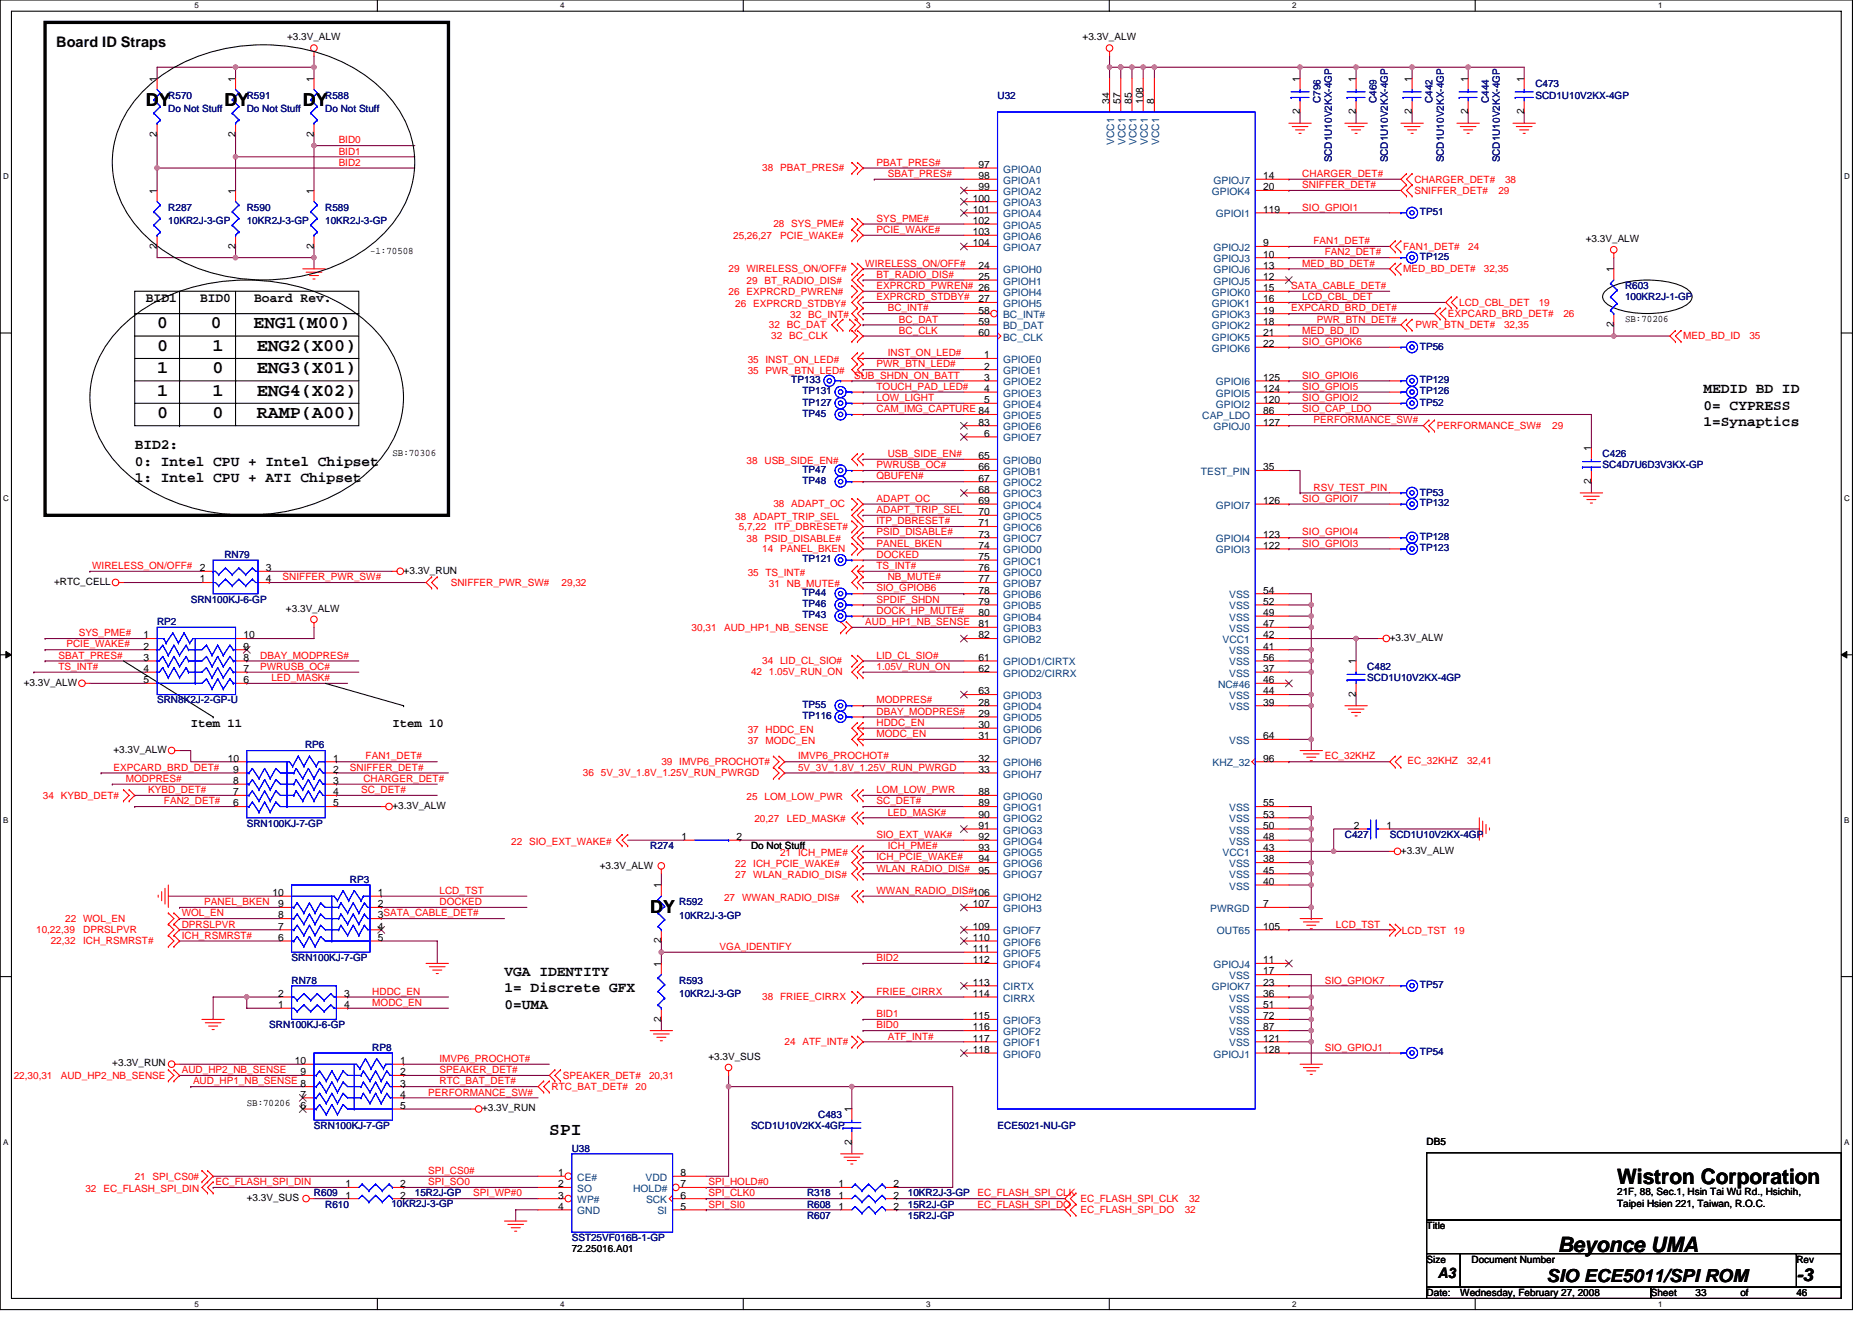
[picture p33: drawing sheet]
<svg xmlns="http://www.w3.org/2000/svg" width="297mm" height="210mm" viewBox="0 0 297 210" stroke-linecap="round" stroke-linejoin="round" font-family="sans-serif">
<defs><g id="words">
<g font-size="3.4">
<text x="256.6" y="187.9">Wistron Corporation</text>
<text x="247.2" y="198.7">Beyonce UMA</text>
</g>
<g font-size="2.8">
<text x="23.2" y="16.9">DY</text>
<text x="35.6" y="16.9">DY</text>
<text x="48" y="16.9">DY</text>
<text x="24.9" y="52.1">0</text>
<text x="33.4" y="52.1">0</text>
<text x="40.2" y="52.1">ENG1(M00)</text>
<text x="24.9" y="55.7">0</text>
<text x="24.9" y="59.2">1</text>
<text x="33.7" y="55.7">1</text>
<text x="33.7" y="59.2">0</text>
<text x="40.7" y="55.7">ENG2(X00)</text>
<text x="40.7" y="59.2">ENG3(X01)</text>
<text x="24.9" y="62.8">1</text>
<text x="33.7" y="62.8">1</text>
<text x="40.7" y="62.8">ENG4(X02)</text>
<text x="24.9" y="66.4">0</text>
<text x="33.7" y="66.4">0</text>
<text x="40.7" y="66.4">RAMP(A00)</text>
<text x="103.2" y="144.9">DY</text>
<text x="87.2" y="180.1">SPI</text>
<text x="245.4" y="203.5">SIO ECE5011/SPI ROM</text>
<text x="285" y="203.3">-3</text>
</g>
<g font-size="2.3">
<text x="8.9" y="7.5">Board ID Straps</text>
<text x="270.3" y="62.4">MEDID BD ID</text>
<text x="270.3" y="65">0= CYPRESS</text>
<text x="21.4" y="71.3">BID2:</text>
<text x="270.3" y="67.6">1=Synaptics</text>
<text x="21.4" y="73.9">0: Intel CPU + Intel Chipset</text>
<text x="21.4" y="76.5">1: Intel CPU + ATI Chipset</text>
<text x="80" y="154.8">VGA IDENTITY</text>
<text x="80" y="157.5">1= Discrete GFX</text>
<text x="80" y="160.1">0=UMA</text>
<text x="228.2" y="202.9">A3</text>
</g>
<g font-size="2.1">
<text x="23.2" y="48">BID1</text>
<text x="31.7" y="48">BID0</text>
<text x="40.3" y="48">Board Rev.</text>
</g>
<g font-size="1.9">
<text x="30.3" y="115.4">Item 11</text>
<text x="62.3" y="115.4">Item 10</text>
</g>
<g font-size="1.6">
<text x="45.5" y="6.4">+3.3V_ALW</text>
<text x="171.8" y="6.4">+3.3V_ALW</text>
<text x="24.9" y="13" transform="rotate(-90 24.9 13)">1</text>
<text x="37.4" y="13" transform="rotate(-90 37.4 13)">1</text>
<text x="49.8" y="13" transform="rotate(-90 49.8 13)">1</text>
<text x="176" y="16.5" transform="rotate(-90 176 16.5)">34</text>
<text x="177.8" y="16.5" transform="rotate(-90 177.8 16.5)">57</text>
<text x="179.6" y="16.5" transform="rotate(-90 179.6 16.5)">85</text>
<text x="181.4" y="16.5" transform="rotate(-90 181.4 16.5)">108</text>
<text x="183.2" y="16.5" transform="rotate(-90 183.2 16.5)">8</text>
<text x="206.3" y="13" transform="rotate(-90 206.3 13)">1</text>
<text x="215.2" y="13" transform="rotate(-90 215.2 13)">1</text>
<text x="224" y="13" transform="rotate(-90 224 13)">1</text>
<text x="232.9" y="13" transform="rotate(-90 232.9 13)">1</text>
<text x="241.8" y="13" transform="rotate(-90 241.8 13)">1</text>
<text x="24.9" y="21.7" transform="rotate(-90 24.9 21.7)">2</text>
<text x="37.4" y="21.7" transform="rotate(-90 37.4 21.7)">2</text>
<text x="49.8" y="21.7" transform="rotate(-90 49.8 21.7)">2</text>
<text x="206.3" y="18.2" transform="rotate(-90 206.3 18.2)">2</text>
<text x="215.2" y="18.2" transform="rotate(-90 215.2 18.2)">2</text>
<text x="224" y="18.2" transform="rotate(-90 224 18.2)">2</text>
<text x="232.9" y="18.2" transform="rotate(-90 232.9 18.2)">2</text>
<text x="241.8" y="18.2" transform="rotate(-90 241.8 18.2)">2</text>
<text x="155.3" y="26.6">97</text>
<text x="155.3" y="28.4">98</text>
<text x="200.4" y="28.4">14</text>
<text x="24.9" y="30.8" transform="rotate(-90 24.9 30.8)">1</text>
<text x="37.4" y="30.8" transform="rotate(-90 37.4 30.8)">1</text>
<text x="49.8" y="30.8" transform="rotate(-90 49.8 30.8)">1</text>
<text x="154.4" y="32">100</text>
<text x="154.4" y="33.8">101</text>
<text x="154.4" y="35.5">102</text>
<text x="155.3" y="30.2">99</text>
<text x="200.4" y="33.8">119</text>
<text x="200.4" y="30.2">20</text>
<text x="24.9" y="39.5" transform="rotate(-90 24.9 39.5)">2</text>
<text x="37.4" y="39.5" transform="rotate(-90 37.4 39.5)">2</text>
<text x="49.8" y="39.5" transform="rotate(-90 49.8 39.5)">2</text>
<text x="58.7" y="40.4">-1:70508</text>
<text x="154.4" y="37.3">103</text>
<text x="154.4" y="39.1">104</text>
<text x="200.4" y="39.1">9</text>
<text x="200.4" y="40.9">10</text>
<text x="251.6" y="38.4">+3.3V_ALW</text>
<text x="155.3" y="42.7">24</text>
<text x="155.3" y="44.4">25</text>
<text x="155.3" y="48">27</text>
<text x="200.4" y="44.4">12</text>
<text x="200.4" y="42.7">13</text>
<text x="200.4" y="46.2">15</text>
<text x="200.4" y="48">16</text>
<text x="256" y="43.2" transform="rotate(-90 256 43.2)">1</text>
<text x="155.3" y="49.8">58</text>
<text x="155.3" y="51.5">59</text>
<text x="155.3" y="53.3">60</text>
<text x="200.4" y="51.5">18</text>
<text x="200.4" y="49.8">19</text>
<text x="200.4" y="53.3">21</text>
<text x="256" y="51.9" transform="rotate(-90 256 51.9)">2</text>
<text x="257.8" y="51">SB:70206</text>
<text x="156.1" y="56.9">1</text>
<text x="156.1" y="58.7">2</text>
<text x="200.4" y="55.1">22</text>
<text x="156.1" y="60.4">3</text>
<text x="156.1" y="62.2">4</text>
<text x="156.1" y="64">5</text>
<text x="200.4" y="64">120</text>
<text x="200.4" y="62.2">124</text>
<text x="200.4" y="60.4">125</text>
<text x="200.4" y="65.8">86</text>
<text x="155.3" y="67.5">83</text>
<text x="156.1" y="69.3">6</text>
<text x="200.4" y="67.5">127</text>
<text x="252.5" y="71.6" transform="rotate(-90 252.5 71.6)">1</text>
<text x="62.3" y="72.4">SB:70306</text>
<text x="155.3" y="72.9">65</text>
<text x="155.3" y="74.7">66</text>
<text x="155.3" y="76.4">67</text>
<text x="200.4" y="74.7">35</text>
<text x="252.5" y="76.8" transform="rotate(-90 252.5 76.8)">2</text>
<text x="155.3" y="78.2">68</text>
<text x="155.3" y="80">69</text>
<text x="155.3" y="81.8">70</text>
<text x="155.3" y="83.5">71</text>
<text x="200.4" y="80">126</text>
<text x="155.3" y="85.3">73</text>
<text x="155.3" y="87.1">74</text>
<text x="155.3" y="88.9">75</text>
<text x="200.4" y="87.1">122</text>
<text x="200.4" y="85.3">123</text>
<text x="8.6" y="92.8">+RTC_CELL</text>
<text x="31.7" y="92.4">1</text>
<text x="31.7" y="90.7">2</text>
<text x="42.2" y="90.7">3</text>
<text x="42.2" y="92.4">4</text>
<text x="64" y="91">+3.3V_RUN</text>
<text x="155.3" y="90.7">76</text>
<text x="155.3" y="92.4">77</text>
<text x="155.3" y="94.2">78</text>
<text x="155.3" y="96">79</text>
<text x="200.4" y="96">52</text>
<text x="200.4" y="94.2">54</text>
<text x="22.8" y="101.3">1</text>
<text x="38.6" y="101.3">10</text>
<text x="45.4" y="97.1">+3.3V_ALW</text>
<text x="155.3" y="97.8">80</text>
<text x="155.3" y="99.5">81</text>
<text x="155.3" y="101.3">82</text>
<text x="200.4" y="99.5">47</text>
<text x="200.4" y="97.8">49</text>
<text x="200.4" y="101.3">42</text>
<text x="220.5" y="101.7">+3.3V_ALW</text>
<text x="22.8" y="103.1">2</text>
<text x="22.8" y="104.9">3</text>
<text x="22.8" y="106.7">4</text>
<text x="38.6" y="106.7">7</text>
<text x="38.6" y="104.9">8</text>
<text x="38.6" y="103.1">9</text>
<text x="155.3" y="104.9">61</text>
<text x="155.3" y="106.7">62</text>
<text x="200.4" y="106.7">37</text>
<text x="200.4" y="103.1">41</text>
<text x="200.4" y="104.9">56</text>
<text x="215.2" y="105.4" transform="rotate(-90 215.2 105.4)">1</text>
<text x="3.8" y="108.8">+3.3V_ALW</text>
<text x="22.8" y="108.4">5</text>
<text x="38.6" y="108.4">6</text>
<text x="155.3" y="112">28</text>
<text x="155.3" y="113.8">29</text>
<text x="155.3" y="110.2">63</text>
<text x="200.4" y="112">39</text>
<text x="200.4" y="110.2">44</text>
<text x="200.4" y="108.4">46</text>
<text x="215.2" y="110.6" transform="rotate(-90 215.2 110.6)">2</text>
<text x="18" y="119.5">+3.3V_ALW</text>
<text x="155.3" y="115.5">30</text>
<text x="155.3" y="117.3">31</text>
<text x="200.4" y="117.3">64</text>
<text x="36.1" y="120.9">10</text>
<text x="37" y="124.4">8</text>
<text x="37" y="122.7">9</text>
<text x="52.8" y="120.9">1</text>
<text x="52.8" y="122.7">2</text>
<text x="52.8" y="124.4">3</text>
<text x="155.3" y="120.9">32</text>
<text x="155.3" y="122.7">33</text>
<text x="200.4" y="120.9">96</text>
<text x="37" y="128">6</text>
<text x="37" y="126.2">7</text>
<text x="52.8" y="126.2">4</text>
<text x="52.8" y="128">5</text>
<text x="62.3" y="128.4">+3.3V_ALW</text>
<text x="155.3" y="126.2">88</text>
<text x="155.3" y="128">89</text>
<text x="155.3" y="129.8">90</text>
<text x="155.3" y="131.6">91</text>
<text x="200.4" y="131.6">50</text>
<text x="200.4" y="129.8">53</text>
<text x="200.4" y="128">55</text>
<text x="214.8" y="131.6">2</text>
<text x="220" y="131.6">1</text>
<text x="95.2" y="138">+3.3V_ALW</text>
<text x="108.1" y="133.3">1</text>
<text x="116.9" y="133.3">2</text>
<text x="119.2" y="134.8">Do Not Stuff</text>
<text x="155.3" y="133.3">92</text>
<text x="155.3" y="135.1">93</text>
<text x="155.3" y="136.9">94</text>
<text x="200.4" y="136.9">38</text>
<text x="200.4" y="133.3">48</text>
<text x="200.4" y="135.1">43</text>
<text x="222.3" y="135.5">+3.3V_ALW</text>
<text x="43.2" y="142.2">10</text>
<text x="44.1" y="144">9</text>
<text x="60" y="142.2">1</text>
<text x="60" y="144">2</text>
<text x="104.9" y="141" transform="rotate(-90 104.9 141)">1</text>
<text x="154.4" y="144">107</text>
<text x="155.3" y="138.7">95</text>
<text x="200.4" y="144">7</text>
<text x="200.4" y="140.4">40</text>
<text x="200.4" y="138.7">45</text>
<text x="44.1" y="149.3">6</text>
<text x="44.1" y="147.6">7</text>
<text x="44.1" y="145.8">8</text>
<text x="60" y="145.8">3SATA_CABLE_DET#</text>
<text x="60" y="147.6">4</text>
<text x="60" y="149.3">5</text>
<text x="104.9" y="149.7" transform="rotate(-90 104.9 149.7)">2</text>
<text x="154.4" y="147.6">109</text>
<text x="154.4" y="149.3">110</text>
<text x="200.4" y="147.6">105</text>
<text x="104.9" y="153.4" transform="rotate(-90 104.9 153.4)">1</text>
<text x="154.4" y="151.1">111</text>
<text x="154.4" y="152.9">112</text>
<text x="200.4" y="152.9">11</text>
<text x="200.4" y="154.7">17</text>
<text x="44.1" y="160">1</text>
<text x="44.1" y="158.2">2</text>
<text x="54.6" y="158.2">3</text>
<text x="54.6" y="160">4</text>
<text x="154.4" y="156.4">113</text>
<text x="154.4" y="158.2">114</text>
<text x="154.4" y="161.8">115</text>
<text x="200.4" y="156.4">23</text>
<text x="200.4" y="158.2">36</text>
<text x="200.4" y="160">51</text>
<text x="200.4" y="161.8">72</text>
<text x="104.9" y="162.2" transform="rotate(-90 104.9 162.2)">2</text>
<text x="154.4" y="163.6">116</text>
<text x="154.4" y="165.3">117</text>
<text x="154.4" y="167.1">118</text>
<text x="200.4" y="167.1">128</text>
<text x="200.4" y="163.6">87</text>
<text x="200.4" y="165.3">121</text>
<text x="17.8" y="169.3">+3.3V_RUN</text>
<text x="46.8" y="168.9">10</text>
<text x="47.7" y="170.7">9</text>
<text x="63.5" y="168.9">1</text>
<text x="63.5" y="170.7">2</text>
<text x="63.5" y="172.4">3</text>
<text x="112.4" y="168.2">+3.3V_SUS</text>
<text x="39.2" y="175.5">SB:70206</text>
<text x="47.7" y="176">6</text>
<text x="47.7" y="174.2">7</text>
<text x="63.5" y="174.2">4</text>
<text x="63.5" y="176">5</text>
<text x="76.5" y="176.4">+3.3V_RUN</text>
<text x="135.1" y="176.6" transform="rotate(-90 135.1 176.6)">1</text>
<text x="135.1" y="181.7" transform="rotate(-90 135.1 181.7)">2</text>
<text x="226.4" y="181.7">DB5</text>
<text x="39.2" y="190.6">+3.3V_SUS</text>
<text x="54.8" y="188.4">1</text>
<text x="54.8" y="190.2">1</text>
<text x="63.5" y="188.4">2</text>
<text x="63.5" y="190.2">2</text>
<text x="88.6" y="186.7">1</text>
<text x="88.6" y="188.4">2</text>
<text x="88.6" y="190.2">3</text>
<text x="108" y="188.4">7</text>
<text x="108" y="186.7">8</text>
<text x="108" y="190.2">6</text>
<text x="133" y="190.2">1</text>
<text x="133" y="188.4">1</text>
<text x="141.7" y="190.2">2</text>
<text x="141.7" y="188.4">2</text>
<text x="256.6" y="189.7">21F, 88, Sec.1, Hsin Tai Wu Rd., Hsichih,</text>
<text x="256.6" y="191.5">Taipei Hsien 221, Taiwan, R.O.C.</text>
<text x="88.6" y="192">4</text>
<text x="108" y="192">5</text>
<text x="133" y="192">1</text>
<text x="141.7" y="192">2</text>
<text x="226.4" y="195.1">Title</text>
<text x="90.7" y="198.8">72.25016.A01</text>
<text x="226.4" y="200.4">Size</text>
<text x="233.5" y="200.4">Document Number</text>
<text x="285" y="200.4">Rev</text>
<text x="226.4" y="205.7">Date:</text>
<text x="231.7" y="205.7">Wednesday, February 27, 2008</text>
<text x="261.9" y="205.7">Sheet</text>
<text x="269" y="205.7">33</text>
<text x="276.2" y="205.7">of</text>
<text x="285" y="205.7">46</text>
</g>
<g font-size="1.6" fill="#000080">
<text x="26.7" y="15.6">R570</text>
<text x="26.7" y="17.8">Do Not Stuff</text>
<text x="39.2" y="15.6">R591</text>
<text x="39.2" y="17.8">Do Not Stuff</text>
<text x="51.6" y="15.6">R588</text>
<text x="51.6" y="17.8">Do Not Stuff</text>
<text x="158.3" y="15.6">U32</text>
<text x="209.5" y="16.4" transform="rotate(-90 209.5 16.4)">C796</text>
<text x="218.4" y="16.4" transform="rotate(-90 218.4 16.4)">C469</text>
<text x="227.3" y="16.4" transform="rotate(-90 227.3 16.4)">C442</text>
<text x="236.2" y="16.4" transform="rotate(-90 236.2 16.4)">C444</text>
<text x="243.6" y="13.9">C473</text>
<text x="243.6" y="15.6">SCD1U10V2KX-4GP</text>
<text x="211.3" y="25.8" transform="rotate(-90 211.3 25.8)">SCD1U10V2KX-4GP</text>
<text x="220.2" y="25.8" transform="rotate(-90 220.2 25.8)">SCD1U10V2KX-4GP</text>
<text x="229.1" y="25.8" transform="rotate(-90 229.1 25.8)">SCD1U10V2KX-4GP</text>
<text x="238" y="25.8" transform="rotate(-90 238 25.8)">SCD1U10V2KX-4GP</text>
<text x="26.7" y="33.4">R287</text>
<text x="26.7" y="35.6">10KR2J-3-GP</text>
<text x="39.2" y="33.4">R590</text>
<text x="39.2" y="35.6">10KR2J-3-GP</text>
<text x="51.6" y="33.4">R589</text>
<text x="51.6" y="35.6">10KR2J-3-GP</text>
<text x="225.3" y="34.1">TP51</text>
<text x="225.3" y="41.3">TP125</text>
<text x="257.8" y="45.9">R603</text>
<text x="257.8" y="47.6">100KR2J-1-GP</text>
<text x="225.3" y="55.5">TP56</text>
<text x="125.6" y="60.8">TP133</text>
<text x="127.3" y="64.4">TP127</text>
<text x="127.3" y="62.6">TP131</text>
<text x="225.3" y="62.6">TP126</text>
<text x="225.3" y="60.8">TP129</text>
<text x="225.3" y="64.4">TP52</text>
<text x="127.3" y="66.1">TP45</text>
<text x="127.3" y="75">TP47</text>
<text x="127.3" y="76.8">TP48</text>
<text x="254.3" y="72.5">C426</text>
<text x="254.3" y="74.3">SC4D7U6D3V3KX-GP</text>
<text x="225.3" y="78.8">TP53</text>
<text x="225.3" y="80.4">TP132</text>
<text x="35.6" y="88.5">RN79</text>
<text x="127.3" y="89.3">TP121</text>
<text x="225.3" y="87.5">TP123</text>
<text x="225.3" y="85.7">TP128</text>
<text x="30.3" y="95.7">SRN100KJ-6-GP</text>
<text x="127.3" y="94.6">TP44</text>
<text x="24.9" y="99.2">RP2</text>
<text x="127.3" y="98.1">TP43</text>
<text x="127.3" y="96.4">TP46</text>
<text x="217" y="106.3">C482</text>
<text x="24.9" y="111.7">SRN8K2J-2-GP-U</text>
<text x="127.3" y="112.4">TP55</text>
<text x="217" y="108.1">SCD1U10V2KX-4GP</text>
<text x="48.4" y="118.8">RP6</text>
<text x="127.3" y="114.2">TP116</text>
<text x="39.2" y="131.2">SRN100KJ-7-GP</text>
<text x="103.2" y="134.8">R274</text>
<text x="213.4" y="133">C427</text>
<text x="220.5" y="133">SCD1U10V2KX-4GP</text>
<text x="55.5" y="140.1">RP3</text>
<text x="107.8" y="143.7">R592</text>
<text x="107.8" y="145.8">10KR2J-3-GP</text>
<text x="46.3" y="152.5">SRN100KJ-7-GP</text>
<text x="46.3" y="156.1">RN78</text>
<text x="107.8" y="156.1">R593</text>
<text x="107.8" y="158.2">10KR2J-3-GP</text>
<text x="225.3" y="156.8">TP57</text>
<text x="42.7" y="163.2">SRN100KJ-6-GP</text>
<text x="59.1" y="166.8">RP8</text>
<text x="225.3" y="167.5">TP54</text>
<text x="49.8" y="179.2">SRN100KJ-7-GP</text>
<text x="119.2" y="179.2">SCD1U10V2KX-4GP</text>
<text x="129.8" y="177.4">C483</text>
<text x="158.3" y="179.2">ECE5021-NU-GP</text>
<text x="90.7" y="182.8">U38</text>
<text x="49.8" y="189.9">R609</text>
<text x="51.6" y="191.7">R610</text>
<text x="62.1" y="191.5">10KR2J-3-GP</text>
<text x="65.8" y="189.9">15R2J-GP</text>
<text x="128.1" y="191.7">R608</text>
<text x="128.1" y="189.9">R318</text>
<text x="144.1" y="191.7">15R2J-GP</text>
<text x="144.1" y="189.9">10KR2J-3-GP</text>
<text x="90.7" y="197">SST25VF016B-1-GP</text>
<text x="128.1" y="193.4">R607</text>
<text x="144.1" y="193.4">15R2J-GP</text>
</g>
<g font-size="1.6" fill="#f00">
<text x="53.7" y="22.8">BID0</text>
<text x="53.7" y="26.3">BID2</text>
<text x="53.7" y="24.5">BID1</text>
<text x="120.9" y="27.2">38 PBAT_PRES#</text>
<text x="139.1" y="26.3">PBAT_PRES#</text>
<text x="140.9" y="28.1">SBAT_PRES#</text>
<text x="206.6" y="28.1">CHARGER_DET#</text>
<text x="206.6" y="29.9">SNIFFER_DET#</text>
<text x="224.4" y="29">CHARGER_DET#</text>
<text x="238.8" y="29">38</text>
<text x="139.1" y="35.2">SYS_PME#</text>
<text x="206.6" y="33.4">SIO_GPIOI1</text>
<text x="224.4" y="30.8">SNIFFER_DET#</text>
<text x="237.8" y="30.8">29</text>
<text x="116.3" y="37.9">25,26,27</text>
<text x="122.7" y="36.1">28 SYS_PME#</text>
<text x="123.8" y="37.9">PCIE_WAKE#</text>
<text x="139.1" y="37">PCIE_WAKE#</text>
<text x="208.4" y="38.8">FAN1_DET#</text>
<text x="210.2" y="40.5">FAN2_DET#</text>
<text x="222.6" y="39.6">FAN1_DET#</text>
<text x="233" y="39.6">24</text>
<text x="115.6" y="46.8">26 EXPRCRD_PWREN#</text>
<text x="115.6" y="43.2">29 WIRELESS_ON/OFF#</text>
<text x="118.4" y="45.1">29 BT_RADIO_DIS#</text>
<text x="137.3" y="42.3">WIRELESS_ON/OFF#</text>
<text x="139.1" y="45.9">EXPRCRD_PWREN# 26</text>
<text x="139.1" y="44.1">BT_RADIO_DIS#</text>
<text x="139.1" y="47.6">EXPRCRD_STDBY#</text>
<text x="204.9" y="45.9">SATA_CABLE_DET#</text>
<text x="206.6" y="42.3">MED_BD_DET#</text>
<text x="206.6" y="47.6">LCD_CBL_DET</text>
<text x="222.6" y="43.2">MED_BD_DET#</text>
<text x="235.5" y="43.2">32,35</text>
<text x="116.7" y="48.7">26 EXPRCRD_STDBY#</text>
<text x="122" y="52.1">32 BC_DAT</text>
<text x="122.4" y="53.9">32 BC_CLK</text>
<text x="125.4" y="50.5">32 BC_INT#</text>
<text x="140.9" y="49.4">BC_INT#</text>
<text x="142.6" y="53">BC_CLK</text>
<text x="142.6" y="51.2">BC_DAT</text>
<text x="204.9" y="49.4">EXPCARD_BRD_DET#</text>
<text x="206.6" y="53">MED_BD_ID</text>
<text x="209" y="51.2">PWR_BTN_DET#</text>
<text x="224.6" y="52.1">PWR_BTN_DET#</text>
<text x="229.8" y="50.3">EXPCARD_BRD_DET#</text>
<text x="231.5" y="48.5">LCD_CBL_DET</text>
<text x="238.7" y="52.1">32,35</text>
<text x="244.2" y="48.5">19</text>
<text x="248.1" y="50.3">26</text>
<text x="267.1" y="53.9">MED_BD_ID</text>
<text x="277.6" y="53.9">35</text>
<text x="118.6" y="57.6">35 INST_ON_LED#</text>
<text x="118.6" y="59.4">35 PWR_BTN_LED#</text>
<text x="139.1" y="58.3">PWR_BTN_LED#</text>
<text x="140.9" y="56.5">INST_ON_LED#</text>
<text x="206.6" y="54.8">SIO_GPIOK6</text>
<text x="135.5" y="60.1">SUB_SHDN_ON_BATT</text>
<text x="139.1" y="63.6">LOW_LIGHT</text>
<text x="139.1" y="65.4">CAM_IMG_CAPTURE 84</text>
<text x="139.1" y="61.9">TOUCH_PAD_LED#</text>
<text x="206.6" y="65.4">SIO_CAP_LDO</text>
<text x="206.6" y="63.6">SIO_GPIOI2</text>
<text x="206.6" y="61.9">SIO_GPIOI5</text>
<text x="206.6" y="60.1">SIO_GPIOI6</text>
<text x="208.4" y="67.2">PERFORMANCE_SW#</text>
<text x="228" y="68.1">PERFORMANCE_SW#</text>
<text x="246.3" y="68.1">29</text>
<text x="118.4" y="73.6">38 USB_SIDE_EN#</text>
<text x="139.1" y="76.1">QBUFEN#</text>
<text x="139.1" y="74.3">PWRUSB_OC#</text>
<text x="140.9" y="72.5">USB_SIDE_EN#</text>
<text x="208.4" y="77.9">RSV_TEST_PIN</text>
<text x="116.7" y="82.5">38 ADAPT_TRIP_SEL</text>
<text x="122.7" y="80.5">38 ADAPT_OC</text>
<text x="139.1" y="81.4">ADAPT_TRIP_SEL</text>
<text x="139.1" y="79.7">ADAPT_OC</text>
<text x="139.1" y="83.2">ITP_DBRESET#</text>
<text x="206.6" y="79.7">SIO_GPIOI7</text>
<text x="117.2" y="84.1">5,7,22</text>
<text x="118.4" y="86">38 PSID_DISABLE#</text>
<text x="120.9" y="87.7">14 PANEL_BKEN</text>
<text x="122.9" y="84.1">ITP_DBRESET#</text>
<text x="139.1" y="85">PSID_DISABLE#</text>
<text x="139.1" y="88.5">DOCKED</text>
<text x="139.1" y="86.8">PANEL_BKEN</text>
<text x="206.6" y="86.8">SIO_GPIOI3</text>
<text x="206.6" y="85">SIO_GPIOI4</text>
<text x="14.6" y="90.3">WIRELESS_ON/OFF#</text>
<text x="44.8" y="92.1">SNIFFER_PWR_SW#</text>
<text x="71.5" y="93">SNIFFER_PWR_SW#</text>
<text x="89.1" y="93">29,32</text>
<text x="118.6" y="91.4">35 TS_INT#</text>
<text x="122" y="93.2">31 NB_MUTE#</text>
<text x="139.1" y="90.3">TS_INT#</text>
<text x="139.1" y="95.7">SPDIF_SHDN</text>
<text x="139.1" y="93.9">SIO_GPIOB6</text>
<text x="140.9" y="92.1">NB_MUTE#</text>
<text x="12.5" y="101">SYS_PME#</text>
<text x="109.7" y="100.1">30,31</text>
<text x="114.9" y="100.1">AUD_HP1_NB_SENSE</text>
<text x="137.3" y="99.2">AUD_HP1_NB_SENSE</text>
<text x="139.1" y="97.4">DOCK_HP_MUTE#</text>
<text x="9.3" y="106.3">TS_INT#</text>
<text x="9.3" y="104.5">SBAT_PRES#</text>
<text x="10.5" y="102.8">PCIE_WAKE#</text>
<text x="41.3" y="106.3">PWRUSB_OC#</text>
<text x="41.3" y="104.5">DBAY_MODPRES#</text>
<text x="119.2" y="107.2">42</text>
<text x="120.9" y="105.4">34 LID_CL_SIO#</text>
<text x="122" y="107.2">1.05V_RUN_ON</text>
<text x="139.1" y="104.5">LID_CL_SIO#</text>
<text x="139.1" y="106.3">1.05V_RUN_ON</text>
<text x="43.1" y="108.1">LED_MASK#</text>
<text x="139.1" y="111.7">MODPRES#</text>
<text x="139.1" y="113.4">DBAY_MODPRES#</text>
<text x="118.6" y="116.3">37 HDDC_EN</text>
<text x="118.6" y="118">37 MODC_EN</text>
<text x="139.1" y="115.2">HDDC_EN</text>
<text x="139.1" y="117">MODC_EN</text>
<text x="18" y="122.3">EXPCARD_BRD_DET#</text>
<text x="20" y="124.1">MODPRES#</text>
<text x="23.5" y="125.9">KYBD_DET#</text>
<text x="55.5" y="122.3">SNIFFER_DET#</text>
<text x="57.3" y="125.9">SC_DET#</text>
<text x="57.7" y="124.1">CHARGER_DET#</text>
<text x="58" y="120.5">FAN1_DET#</text>
<text x="92.5" y="123.2">36</text>
<text x="95.3" y="123.2">5V_3V_1.8V_1.25V_RUN_PWRGD</text>
<text x="104.9" y="121.4">39 IMVP6_PROCHOT#</text>
<text x="126.6" y="120.5">IMVP6_PROCHOT#</text>
<text x="126.6" y="122.3">5V_3V_1.8V_1.25V_RUN_PWRGD</text>
<text x="139.1" y="125.9">LOM_LOW_PWR</text>
<text x="210.2" y="120.5">EC_32KHZ</text>
<text x="223.3" y="121.3">EC_32KHZ</text>
<text x="232.8" y="121.3">32,41</text>
<text x="6.8" y="126.8">34 KYBD_DET#</text>
<text x="26" y="127.7">FAN2_DET#</text>
<text x="118.4" y="126.9">25 LOM_LOW_PWR</text>
<text x="119.7" y="130.5">20,27</text>
<text x="124.9" y="130.5">LED_MASK#</text>
<text x="139.1" y="127.7">SC_DET#</text>
<text x="140.9" y="129.4">LED_MASK#</text>
<text x="81.1" y="134">22 SIO_EXT_WAKE#</text>
<text x="116.7" y="137.6">22 ICH_PCIE_WAKE#</text>
<text x="123.8" y="135.8">21 ICH_PME#</text>
<text x="139.1" y="133">SIO_EXT_WAK#</text>
<text x="139.1" y="136.5">ICH_PCIE_WAKE#</text>
<text x="140.9" y="134.8">ICH_PME#</text>
<text x="32.4" y="143.7">PANEL_BKEN</text>
<text x="69.7" y="141.9">LCD_TST</text>
<text x="69.7" y="143.7">DOCKED</text>
<text x="114.9" y="142.9">27 WWAN_RADIO_DIS#</text>
<text x="116.7" y="139.4">27 WLAN_RADIO_DIS#</text>
<text x="139.1" y="138.3">WLAN_RADIO_DIS#</text>
<text x="139.1" y="141.9">WWAN_RADIO_DIS#106</text>
<text x="5.7" y="148.1">10,22,39</text>
<text x="8" y="149.9">22,32</text>
<text x="10.3" y="146.3">22 WOL_EN</text>
<text x="13.2" y="148.1">DPRSLPVR</text>
<text x="13.2" y="149.9">ICH_RSMRST#</text>
<text x="28.8" y="149">ICH_RSMRST#</text>
<text x="28.8" y="147.2">DPRSLPVR</text>
<text x="28.8" y="145.4">WOL_EN</text>
<text x="212" y="147.2">LCD_TST</text>
<text x="222.5" y="148.3">LCD_TST</text>
<text x="230.6" y="148.3">19</text>
<text x="114.2" y="150.8">VGA_IDENTIFY</text>
<text x="139.1" y="152.5">BID2</text>
<text x="59.1" y="157.9">HDDC_EN</text>
<text x="59.1" y="159.7">MODC_EN</text>
<text x="120.9" y="158.8">38 FRIEE_CIRRX</text>
<text x="139.1" y="161.4">BID1</text>
<text x="139.1" y="157.9">FRIEE_CIRRX</text>
<text x="210.2" y="156.1">SIO_GPIOK7</text>
<text x="124.5" y="165.9">24 ATF_INT#</text>
<text x="139.1" y="163.2">BID0</text>
<text x="140.9" y="165">ATF_INT#</text>
<text x="210.2" y="166.8">SIO_GPIOJ1</text>
<text x="2.2" y="171.2">22,30,31</text>
<text x="9.6" y="171.2">AUD_HP2_NB_SENSE</text>
<text x="28.8" y="170.3">AUD_HP2_NB_SENSE</text>
<text x="30.6" y="172.1">AUD_HP1_NB_SENSE 8</text>
<text x="68" y="173.9">PERFORMANCE_SW#</text>
<text x="69.7" y="168.6">IMVP6_PROCHOT#</text>
<text x="69.7" y="170.3">SPEAKER_DET#</text>
<text x="69.7" y="172.1">RTC_BAT_DET#</text>
<text x="87.5" y="173">RTC_BAT_DET#</text>
<text x="89.3" y="171.2">SPEAKER_DET#</text>
<text x="100.9" y="173">20</text>
<text x="103" y="171.2">20,31</text>
<text x="13.5" y="189.2">32 EC_FLASH_SPI_DIN</text>
<text x="21.4" y="187.2">21 SPI_CS0#</text>
<text x="34.2" y="188.1">EC_FLASH_SPI_DIN</text>
<text x="68" y="188.1">SPI_SO0</text>
<text x="68" y="186.3">SPI_CS0#</text>
<text x="75.1" y="189.9">SPI_WP#0</text>
<text x="112.4" y="188.1">SPI_HOLD#0</text>
<text x="112.4" y="191.7">SPI_SI0</text>
<text x="112.4" y="189.9">SPI_CLK0</text>
<text x="155.1" y="189.9">EC_FLASH_SPI_CLK</text>
<text x="155.1" y="191.7">EC_FLASH_SPI_DO</text>
<text x="171.4" y="190.8">EC_FLASH_SPI_CLK</text>
<text x="188.7" y="190.8">32</text>
<text x="171.4" y="192.6">EC_FLASH_SPI_DO</text>
<text x="188" y="192.6">32</text>
</g>
<g font-size="1.6" fill="#004080">
<text x="176.8" y="23" transform="rotate(-90 176.8 23)">VCC1</text>
<text x="178.6" y="23" transform="rotate(-90 178.6 23)">VCC1</text>
<text x="180.4" y="23" transform="rotate(-90 180.4 23)">VCC1</text>
<text x="182.1" y="23" transform="rotate(-90 182.1 23)">VCC1</text>
<text x="183.9" y="23" transform="rotate(-90 183.9 23)">VCC1</text>
<text x="159.2" y="27.4">GPIOA0</text>
<text x="159.2" y="29.2">GPIOA1</text>
<text x="192.6" y="29.2">GPIOJ7</text>
<text x="159.2" y="30.9">GPIOA2</text>
<text x="159.2" y="32.7">GPIOA3</text>
<text x="159.2" y="34.5">GPIOA4</text>
<text x="192.3" y="30.9">GPIOK4</text>
<text x="192.9" y="34.5">GPIOI1</text>
<text x="159.2" y="36.3">GPIOA5</text>
<text x="159.2" y="38.1">GPIOA6</text>
<text x="159.2" y="39.8">GPIOA7</text>
<text x="192.6" y="39.8">GPIOJ2</text>
<text x="192.6" y="41.6">GPIOJ3</text>
<text x="159.2" y="43.4">GPIOH0</text>
<text x="159.2" y="45.2">GPIOH1</text>
<text x="159.2" y="46.9">GPIOH4</text>
<text x="192.3" y="46.9">GPIOK0</text>
<text x="192.6" y="45.2">GPIOJ5</text>
<text x="192.6" y="43.4">GPIOJ6</text>
<text x="159.2" y="48.7">GPIOH5</text>
<text x="159.2" y="50.5">BC_INT#</text>
<text x="159.2" y="52.3">BD_DAT</text>
<text x="192.3" y="48.7">GPIOK1</text>
<text x="192.3" y="52.3">GPIOK2</text>
<text x="192.3" y="50.5">GPIOK3</text>
<text x="159.2" y="57.6">GPIOE0</text>
<text x="159.2" y="59.4">GPIOE1</text>
<text x="159.2" y="54.1">BC_CLK</text>
<text x="192.3" y="54.1">GPIOK5</text>
<text x="192.3" y="55.8">GPIOK6</text>
<text x="159.2" y="61.2">GPIOE2</text>
<text x="159.2" y="62.9">GPIOE3</text>
<text x="159.2" y="64.7">GPIOE4</text>
<text x="192.9" y="64.7">GPIOI2</text>
<text x="192.9" y="62.9">GPIOI5</text>
<text x="192.9" y="61.2">GPIOI6</text>
<text x="159.2" y="70.1">GPIOE7</text>
<text x="159.2" y="68.3">GPIOE6</text>
<text x="159.2" y="66.5">GPIOE5</text>
<text x="190.8" y="66.5">CAP_LDO</text>
<text x="192.6" y="68.3">GPIOJ0</text>
<text x="159.2" y="73.6">GPIOB0</text>
<text x="159.2" y="75.4">GPIOB1</text>
<text x="159.2" y="77.2">GPIOC2</text>
<text x="190.6" y="75.4">TEST_PIN</text>
<text x="159.2" y="79">GPIOC3</text>
<text x="159.2" y="80.7">GPIOC4</text>
<text x="159.2" y="82.5">GPIOC5</text>
<text x="192.9" y="80.7">GPIOI7</text>
<text x="159.2" y="84.3">GPIOC6</text>
<text x="159.2" y="86.1">GPIOC7</text>
<text x="159.2" y="87.8">GPIOD0</text>
<text x="159.2" y="89.6">GPIOC1</text>
<text x="192.9" y="87.8">GPIOI3</text>
<text x="192.9" y="86.1">GPIOI4</text>
<text x="159.2" y="91.4">GPIOC0</text>
<text x="159.2" y="93.2">GPIOB7</text>
<text x="159.2" y="95">GPIOB6</text>
<text x="195" y="95">VSS</text>
<text x="159.2" y="96.7">GPIOB5</text>
<text x="159.2" y="98.5">GPIOB4</text>
<text x="159.2" y="100.3">GPIOB3</text>
<text x="195" y="100.3">VSS</text>
<text x="195" y="98.5">VSS</text>
<text x="195" y="96.7">VSS</text>
<text x="159.2" y="105.6">GPIOD1/CIRTX</text>
<text x="159.2" y="107.4">GPIOD2/CIRRX</text>
<text x="159.2" y="102.1">GPIOB2</text>
<text x="194" y="102.1">VCC1</text>
<text x="195" y="107.4">VSS</text>
<text x="195" y="103.8">VSS</text>
<text x="195" y="105.6">VSS</text>
<text x="159.2" y="112.7">GPIOD4</text>
<text x="159.2" y="111">GPIOD3</text>
<text x="193.3" y="109.2">NC#46</text>
<text x="195" y="112.7">VSS</text>
<text x="195" y="111">VSS</text>
<text x="159.2" y="114.5">GPIOD5</text>
<text x="159.2" y="116.3">GPIOD6</text>
<text x="159.2" y="118.1">GPIOD7</text>
<text x="195" y="118.1">VSS</text>
<text x="159.2" y="121.6">GPIOH6</text>
<text x="159.2" y="123.4">GPIOH7</text>
<text x="192.4" y="121.6">KHZ_32</text>
<text x="159.2" y="127">GPIOG0</text>
<text x="159.2" y="128.7">GPIOG1</text>
<text x="159.2" y="130.5">GPIOG2</text>
<text x="195" y="130.5">VSS</text>
<text x="195" y="128.7">VSS</text>
<text x="159.2" y="132.3">GPIOG3</text>
<text x="159.2" y="134.1">GPIOG4</text>
<text x="159.2" y="135.8">GPIOG5</text>
<text x="159.2" y="137.6">GPIOG6</text>
<text x="194" y="135.8">VCC1</text>
<text x="195" y="137.6">VSS</text>
<text x="195" y="134.1">VSS</text>
<text x="195" y="132.3">VSS</text>
<text x="159.2" y="139.4">GPIOG7</text>
<text x="159.2" y="143">GPIOH2</text>
<text x="195" y="141.2">VSS</text>
<text x="195" y="139.4">VSS</text>
<text x="159.2" y="144.7">GPIOH3</text>
<text x="159.2" y="148.3">GPIOF7</text>
<text x="192" y="144.7">PWRGD</text>
<text x="193.1" y="148.3">OUT65</text>
<text x="159.2" y="150.1">GPIOF6</text>
<text x="159.2" y="151.8">GPIOF5</text>
<text x="159.2" y="153.6">GPIOF4</text>
<text x="192.6" y="153.6">GPIOJ4</text>
<text x="195" y="155.4">VSS</text>
<text x="159.2" y="157.2">CIRTX</text>
<text x="159.2" y="159">CIRRX</text>
<text x="192.3" y="157.2">GPIOK7</text>
<text x="195" y="159">VSS</text>
<text x="195" y="160.7">VSS</text>
<text x="159.2" y="162.5">GPIOF3</text>
<text x="159.2" y="164.3">GPIOF2</text>
<text x="159.2" y="166.1">GPIOF1</text>
<text x="159.2" y="167.9">GPIOF0</text>
<text x="192.6" y="167.9">GPIOJ1</text>
<text x="195" y="162.5">VSS</text>
<text x="195" y="164.3">VSS</text>
<text x="195" y="166.1">VSS</text>
<text x="91.6" y="187.4">CE#</text>
<text x="91.6" y="189.2">SO</text>
<text x="91.6" y="191">WP#</text>
<text x="100.5" y="189.2">HOLD#</text>
<text x="102.4" y="187.4">VDD</text>
<text x="102.5" y="191">SCK</text>
<text x="91.6" y="192.7">GND</text>
<text x="104.3" y="192.7">SI</text>
</g>
<g font-size="1.3">
<text x="30.8" y="1.3">5</text>
<text x="88.9" y="1.3">4</text>
<text x="147" y="1.3">3</text>
<text x="205" y="1.3">2</text>
<text x="263.1" y="1.3">1</text>
<text x=".5" y="28.4">D</text>
<text x="292.6" y="28.4">D</text>
<text x=".5" y="79.5">C</text>
<text x="292.6" y="79.5">C</text>
<text x=".5" y="130.6">B</text>
<text x="292.6" y="130.6">B</text>
<text x=".5" y="181.7">A</text>
<text x="292.6" y="181.7">A</text>
<text x="30.8" y="207.4">5</text>
<text x="88.9" y="207.4">4</text>
<text x="147" y="207.4">3</text>
<text x="205" y="207.4">2</text>
<text x="263.1" y="207.4">1</text>
</g>
</g></defs>
<path d="M0 0h293.9v207.9h-293.9zM1.8 1.8h290.4v204.3h-290.4z" fill="none" stroke="#000" stroke-width=".17"/>
<g fill="#fff">
<path d="M30.8 .2h.7v1.4h-.7z"/>
<path d="M30.8 206.3h.7v1.4h-.7z"/>
</g>
<path d="M59.9 0v1.8M59.9 206.1v1.8" fill="none" stroke="#000" stroke-width=".17"/>
<g fill="#fff">
<path d="M88.9 .2h.7v1.4h-.7z"/>
<path d="M88.9 206.3h.7v1.4h-.7z"/>
</g>
<path d="M117.9 0v1.8M117.9 206.1v1.8" fill="none" stroke="#000" stroke-width=".17"/>
<g fill="#fff">
<path d="M147 .2h.7v1.4h-.7z"/>
<path d="M147 206.3h.7v1.4h-.7z"/>
</g>
<path d="M176 0v1.8M176 206.1v1.8" fill="none" stroke="#000" stroke-width=".17"/>
<g fill="#fff">
<path d="M205 .2h.7v1.4h-.7z"/>
<path d="M205 206.3h.7v1.4h-.7z"/>
</g>
<path d="M234.1 0v1.8M234.1 206.1v1.8" fill="none" stroke="#000" stroke-width=".17"/>
<g fill="#fff">
<path d="M263.1 .2h.7v1.4h-.7z"/>
<path d="M263.1 206.3h.7v1.4h-.7z"/>
<path d="M.5 27.3h.9v1.4h-.9z"/>
<path d="M292.6 27.3h.9v1.4h-.9z"/>
<path d="M.5 78.4h.9v1.4h-.9z"/>
<path d="M292.6 78.4h.9v1.4h-.9z"/>
</g>
<path d="M0 52.9h1.8M292.2 52.9h1.7" fill="none" stroke="#000" stroke-width=".17"/>
<g fill="#fff">
<path d="M.5 129.5h.8v1.4h-.8z"/>
<path d="M292.6 129.5h.9v1.4h-.9z"/>
</g>
<path d="M0 103.9h1.8M292.2 103.9h1.7" fill="none" stroke="#000" stroke-width=".17"/>
<path d="M.9 103.4l.9 .5-.9 .5zM292.2 103.9l.8-.5v1z" fill="#000" stroke="#000" stroke-width=".16"/>
<g fill="#fff">
<path d="M.5 180.5h.8v1.4h-.8z"/>
<path d="M292.6 180.5h.9v1.4h-.9z"/>
</g>
<g fill="none" stroke="#000" stroke-width=".17">
<path d="M22.9 14.3a27.3 27.3 0 0 1 21-7.1 26 26 0 0 1 17.9 8.3 15.3 15.3 0 0 1 0 20.5 25.6 25.6 0 0 1-17.9 8.4 27.3 27.3 0 0 1-21-7.1 15.4 15.4 0 0 1-3-19.2l.9-1.3zM19.5 51.6a28.3 28.3 0 0 1 19.6-7.2 28.7 28.7 0 0 1 19.6 7.2 15.2 15.2 0 0 1 4.5 16.2 19.7 19.7 0 0 1-10.4 10.9 31.8 31.8 0 0 1-29-.9 18.8 18.8 0 0 1-9.2-11.5 15.4 15.4 0 0 1 4.9-14.7zM21.4 53.3h35.5M21.4 49.8h35.5M21.4 56.9h35.5M21.4 46.2h35.5v21.4h-35.5zM28.5 46.2v21.4M37.4 46.2v21.4M254.7 46.2a9.2 9.2 0 0 1 5.4-1.7 14.1 14.1 0 0 1 7.4 1.3 1.41 1.41 0 0 1 1 1.3 1.41 1.41 0 0 1-1 1.3 14.7 14.7 0 0 1-9.7 1 5.4 5.4 0 0 1-3.4-1.8l-.1-.5 .1-.5zM21.4 60.5h35.5M21.4 64h35.5M28.5 67.6h.1"/>
<path d="M19.6 104.9l14.2 8.9M33.8 113.8h.1M51.6 108.5l12.4 3.5M64 112h.1M0 155h1.8M292.2 155h1.7M226.4 199h5.3v5.3h-5.3zM226.4 183h65.8v10.6h-65.8zM226.4 193.6h65.8v5.4h-65.8zM231.7 199h53.3v5.3h-53.3zM285 199h7.2v5.3h-7.2zM226.4 204.3h35.5v1.8h-35.5z"/>
<path d="M261.9 204.3h30.3v1.8h-30.3z"/>
</g>
<g fill="none" stroke="#800040" stroke-width=".17">
<path d="M37.4 10.7h-12.5v1.7M37.4 10.7v1.7M37.4 10.7h.1M37.4 10.7h12.4M49.8 10.7v1.7M49.8 8.9v1.8M176.1 10.7h.1M176.1 8.9v1.8h1.7M176.1 10.7v1.7M177.8 10.7h.1M177.8 10.7h3.6M177.8 10.7v1.7"/>
<path d="M179.6 10.7h.1M179.6 10.7v1.7M181.4 10.7v1.7M181.4 10.7h1.8v1.7M183.2 10.7h58.6v1.7M206.3 17.8v1.8M206.3 10.7v1.7M206.3 10.7h.1M215.2 17.8v1.8M215.2 10.7v1.7M215.2 10.7h.1M224.1 10.7v1.7"/>
<path d="M224.1 17.8v1.8M224.1 10.7h.1M233 17.8v1.8M233 10.7v1.7M233 10.7h.1M241.8 17.8v1.8M24.9 39.1v1.8h12.5M24.9 21.3v5.4M24.9 26.7h.1M24.9 26.7v3.5M24.9 26.7h40.9M37.4 24.9v5.3"/>
<path d="M37.4 24.9h.1M37.4 39.1h.1M37.4 21.3v3.6M37.4 24.9h28.4M37.4 39.1v1.8M49.8 39.1v1.8M49.8 21.3v1.8M49.8 23.1v7.1M49.8 23.1h.1M49.8 23.1h16M136.9 35.6h.1M136.9 37.3h.1"/>
<path d="M136.9 26.7h.1M136.9 35.6h16M136.9 26.7h16M136.9 37.3h16M138.7 28.4h.1M138.7 28.4h14.2M204.5 33.8h.1M204.5 28.4h.1M204.5 39.1h.1M204.5 30.2h.1M204.5 33.8h16M204.5 28.4h17.8"/>
<path d="M204.5 39.1h16M204.5 30.2h17.8M37.4 40.9h12.4M49.8 40.9h.1M49.8 40.9v1.8M136.9 56.9h.1M136.9 46.2h.1M136.9 53.3h.1M136.9 51.6h.1M136.9 58.7h.1M136.9 49.8h.1M136.9 44.4h.1"/>
<path d="M136.9 48h.1M136.9 42.7h.1M136.9 56.9h16M136.9 46.2h16M136.9 53.3h16M136.9 51.6h16M136.9 58.7h16M136.9 49.8h16M136.9 44.4h16M136.9 42.7h16M136.9 48h16M204.5 55.1h.1"/>
<path d="M204.5 46.2h.1M204.5 42.7h.1M204.5 49.8h.1M204.5 40.9h.1M204.5 48h.1M204.5 51.6h.1M204.5 55.1h16M204.5 46.2h16M204.5 53.3h51.6M204.5 51.6h17.8M204.5 49.8h23.1M204.5 42.7h16"/>
<path d="M204.5 48h24.9M204.5 40.9h16M256.1 53.3h.1M256.1 40.9v1.8M256.1 51.6v1.7M256.1 53.3h8.9M135.2 60.5h.1M135.2 60.5h17.7M136.9 76.5h.1M136.9 72.9h.1M136.9 64h.1M136.9 74.7h.1"/>
<path d="M136.9 65.8h.1M136.9 62.2h.1M136.9 76.5h16M136.9 72.9h16M136.9 64h16M136.9 74.7h16M136.9 65.8h16M136.9 62.2h16M204.5 65.8h48v5.3M204.5 74.7h1.8v3.5M204.5 65.8h.1M204.5 64h.1"/>
<path d="M204.5 62.2h.1M204.5 60.5h.1M204.5 67.6h.1M204.5 64h16M204.5 60.5h16M204.5 62.2h16M204.5 67.6h21.3M206.3 78.2h.1M206.3 78.2h14.2M252.5 76.5v1.7M14.3 90.7h.1M14.3 90.7h17.7"/>
<path d="M19.6 92.5h12.4M42.7 90.7h19.6M42.7 92.5h.1M42.7 92.5h24.9M49.8 99.6v1.7h-10.6M135.2 99.6h.1M135.2 99.6h17.7M136.9 81.8h.1M136.9 90.7h.1M136.9 96h.1M136.9 85.3h.1M136.9 88.9h.1"/>
<path d="M136.9 80h.1M136.9 92.5h.1M136.9 83.6h.1M136.9 97.8h.1M136.9 87.1h.1M136.9 80h16M136.9 81.8h16M136.9 90.7h16M136.9 96h16M136.9 94.2h16M136.9 85.3h16M136.9 88.9h16"/>
<path d="M136.9 87.1h16M136.9 92.5h16M136.9 83.6h16M136.9 97.8h16M152.9 94.2h.1M204.5 80h.1M204.5 97.8h3.6v1.8M204.5 99.6h3.6v3.5M204.5 94.2h3.6v1.8M204.5 96h3.6v1.8M204.5 87.1h.1M204.5 85.3h.1"/>
<path d="M204.5 80h16M204.5 85.3h16M204.5 87.1h16M208.1 99.6h.1M208.1 96h.1M208.1 97.8h.1M5.4 106.7h.1M5.4 106.7h17.8M7.2 101.3h.1M7.2 103.1h.1M7.2 104.9h.1M7.2 104.9h16"/>
<path d="M7.2 101.3h16M7.2 103.1h16M14.3 108.5h8.9M28.5 119.1h1.8v1.8h7.1M39.2 106.7h.1M39.2 104.9h.1M39.2 108.5h.1M39.2 106.7h17.7M39.2 104.9h17.7M39.2 108.5h16M136.9 115.6h.1M136.9 104.9h.1"/>
<path d="M136.9 106.7h.1M136.9 112h.1M136.9 113.8h.1M136.9 117.3h.1M136.9 106.7h16M136.9 115.6h16M136.9 104.9h16M136.9 112h16M136.9 113.8h16M136.9 117.3h16M204.5 103.1h3.6v1.8M204.5 106.7h3.6"/>
<path d="M204.5 104.9h3.6M204.5 110.2h3.6M204.5 112h3.6M204.5 101.3h10.7M204.5 117.3h3.6M208.1 106.7h.1M208.1 106.7v3.5M208.1 103.1h.1M208.1 110.2h.1M208.1 110.2v1.8M208.1 112h.1M208.1 112v5.3"/>
<path d="M208.1 104.9h.1M208.1 104.9v1.8M208.1 117.3h.1M208.1 117.3v1.8M215.2 101.3h.1M215.2 110.2v1.8M218.7 101.3h-3.5v3.6M16 122.7h.1M16 122.7h21.4M17.8 124.5h.1M17.8 124.5h19.6M21.4 128h.1"/>
<path d="M21.4 126.2h.1M21.4 126.2h16M21.4 128h16M53.4 124.5h.1M53.4 120.9h.1M53.4 128h7.1M53.4 126.2h.1M53.4 122.7h.1M53.4 124.5h16M53.4 120.9h16M53.4 122.7h17.8M53.4 126.2h16"/>
<path d="M99.6 133.3h8.9M104.9 138.7v1.8M117.4 133.3h.1M117.4 133.3h35.5M124.5 120.9h.1M124.5 122.7h.1M124.5 120.9h28.4M124.5 122.7h28.4M136.9 138.7h.1M136.9 135.1h.1M136.9 129.8h.1M136.9 136.9h.1"/>
<path d="M136.9 126.2h.1M136.9 128h.1M136.9 138.7h16M136.9 129.8h16M136.9 135.1h16M136.9 136.9h16M136.9 126.2h16M136.9 128h16M204.5 138.7h3.6v1.8M204.5 128h3.6v1.8M204.5 136.9h3.6v1.8M204.5 120.9h.1"/>
<path d="M204.5 133.3h3.6v3.6M204.5 129.8h3.6M204.5 135.1h7.1M204.5 120.9h16M204.5 131.6h3.6M208.1 129.8h.1M208.1 129.8v1.8M208.1 138.7h.1M208.1 136.9h.1M208.1 131.6h.1M208.1 133.3h.1M208.1 131.6v1.7"/>
<path d="M211.6 135.1h.1M215.2 131.6h-3.6v3.5h8.9M220.5 131.6h14.2M26.7 142.2h17.8M28.5 144h.1M28.5 149.4h.1M28.5 147.6h.1M28.5 145.8h.1M28.5 147.6h16M28.5 144h16M28.5 149.4h16M28.5 145.8h16"/>
<path d="M39.2 158.2h.1M39.2 158.2v1.8h5.3M39.2 158.2h-5.4v3.6M39.2 158.2h5.3M55.2 158.2h.1M55.2 158.2h16M60.5 149.4h8.9v3.5M60.5 142.2h.1M60.5 144h.1M60.5 145.8h.1M60.5 142.2h23.1M60.5 144h23.1"/>
<path d="M60.5 145.8h19.5M104.9 151.1h.1M104.9 149.4v3.5M104.9 151.1h48M136.9 152.9h.1M136.9 142.2h.1M136.9 158.2h.1M136.9 158.2h16M136.9 152.9h16M136.9 142.2h16M204.5 154.7h3.6v3.5M204.5 158.2h.1"/>
<path d="M204.5 147.6h.1M204.5 156.5h.1M204.5 140.5h3.6v3.5M204.5 144h3.6v1.8M204.5 158.2h3.6M204.5 147.6h16M204.5 156.5h16M208.1 140.5h.1M208.1 158.2v1.8M208.1 144h.1M208.1 145.8h.1M28.5 168.9h19.5"/>
<path d="M28.5 170.7h.1M28.5 170.7h19.5M30.3 172.5h.1M30.3 172.5h17.7M55.2 160h.1M55.2 160h16M64 176h10.7M64 168.9h.1M64 170.7h.1M64 172.5h.1M64 174.2h.1M64 172.5h21.4"/>
<path d="M64 168.9h23.2M64 170.7h23.2M64 174.2h21.4M104.9 161.8v1.8M115.6 172.5h.1M115.6 172.5v14.2h-3.5M115.6 170.7v1.8M115.6 172.5h19.6M135.2 172.5h16v16h-8.9M135.2 172.5h.1M135.2 172.5v3.5M136.9 163.6h.1"/>
<path d="M136.9 161.8h.1M136.9 165.4h.1M136.9 163.6h16M136.9 161.8h16M136.9 165.4h16M204.5 160h3.6M204.5 161.8h3.6M204.5 167.1h.1M204.5 163.6h3.6M204.5 165.4h3.6M204.5 167.1h16M208.1 165.4h.1"/>
<path d="M208.1 160h.1M208.1 161.8h.1M208.1 163.6h.1M208.1 160v8.9M33.8 186.7h.1M33.8 188.5h.1M33.8 188.5h21.4M33.8 186.7h51.6M49.8 190.2h5.4M64 188.5h.1M64 190.2h.1M64 188.5h21.4"/>
<path d="M64 190.2h21.4M85.4 192h-3.6v1.8M112.1 188.5h.1M112.1 192h.1M112.1 190.2h.1M112.1 188.5h21.3M112.1 190.2h21.3M112.1 192h21.3M135.2 181.4v1.7M142.3 190.2h.1M142.3 192h.1M142.3 190.2h26.6"/>
<path d="M142.3 192h26.6"/>
</g>
<g fill="#f0f" stroke="#f0f" stroke-width=".17">
<circle cx="115.6" cy="172.5" r=".35"/>
<circle cx="208.1" cy="158.2" r=".35"/>
<circle cx="208.1" cy="165.3" r=".35"/>
<circle cx="208.1" cy="99.6" r=".35"/>
<circle cx="181.4" cy="10.7" r=".35"/>
<circle cx="179.6" cy="10.7" r=".35"/>
<circle cx="208.1" cy="140.4" r=".35"/>
<circle cx="208.1" cy="106.7" r=".35"/>
<circle cx="208.1" cy="129.8" r=".35"/>
<circle cx="208.1" cy="160" r=".35"/>
<circle cx="176" cy="10.7" r=".35"/>
<circle cx="104.9" cy="151.1" r=".35"/>
<circle cx="215.2" cy="10.7" r=".35"/>
<circle cx="208.1" cy="103.1" r=".35"/>
<circle cx="224.1" cy="10.7" r=".35"/>
<circle cx="208.1" cy="138.7" r=".35"/>
<circle cx="208.1" cy="110.2" r=".35"/>
<circle cx="208.1" cy="161.8" r=".35"/>
<circle cx="49.8" cy="40.9" r=".35"/>
<circle cx="211.6" cy="135.1" r=".35"/>
<circle cx="215.2" cy="101.3" r=".35"/>
<circle cx="208.1" cy="96" r=".35"/>
<circle cx="206.3" cy="10.7" r=".35"/>
<circle cx="24.9" cy="26.7" r=".35"/>
<circle cx="49.8" cy="23.1" r=".35"/>
<circle cx="37.4" cy="24.9" r=".35"/>
<circle cx="208.1" cy="163.6" r=".35"/>
<circle cx="208.1" cy="136.9" r=".35"/>
<circle cx="208.1" cy="112" r=".35"/>
<circle cx="177.8" cy="10.7" r=".35"/>
<circle cx="208.1" cy="97.8" r=".35"/>
<circle cx="49.8" cy="10.7" r=".35"/>
<circle cx="37.4" cy="10.7" r=".35"/>
<circle cx="208.1" cy="144" r=".35"/>
<circle cx="208.1" cy="104.9" r=".35"/>
<circle cx="208.1" cy="131.6" r=".35"/>
<circle cx="208.1" cy="133.3" r=".35"/>
<circle cx="208.1" cy="117.3" r=".35"/>
<circle cx="37.4" cy="40.9" r=".35"/>
<circle cx="232.9" cy="10.7" r=".35"/>
<circle cx="135.2" cy="172.5" r=".35"/>
<circle cx="183.2" cy="10.7" r=".35"/>
<circle cx="39.1" cy="158.2" r=".35"/>
<circle cx="256.1" cy="53.3" r=".35"/>
</g>
<g fill="none" stroke="#f00" stroke-width=".17">
<path d="M49.8 8.2v.7M176.1 8.2v.7M176.1 12.4v5.4M177.8 12.4v5.4M183.2 12.4v5.4M204.5 19.6h3.6M213.4 19.6h3.6M222.3 19.6h3.5M231.2 19.6h3.5M233 12.4v1.8M233 16v1.8M240.1 19.6h3.5"/>
<path d="M37.4 30.2v1.8M37.4 37.3v1.8M135.2 27.6h.1M135.2 25.8h.1M135.2 36.4h.1M135.2 34.7h.1M135.2 38.2h.1M135.2 25.8l.9 .9-.9 .9M135.2 34.7l.9 .9-.9 .8M135.2 36.4l.9 .9-.9 .9M136.1 25.8h.1M136.1 27.6h.1"/>
<path d="M136.1 34.7h.1M136.1 36.4h.1M136.1 38.2h.1M136.1 25.8l.8 .9-.8 .9M136.1 34.7l.8 .9-.8 .8M136.1 36.4l.8 .9-.8 .9M199.2 39.1h5.3M199.2 28.4h5.3M199.2 30.2h5.3M205 20.1h2.5M205.6 20.6h1.4M206.1 21.2h.4"/>
<path d="M213.9 20.1h2.5M214.5 20.6h1.4M215 21.2h.3M221.4 38.2h.1M221.4 38.2l-.9 .9 .9 .9M222.3 38.2h.1M222.3 38.2l-.9 .9 .9 .9M222.8 20.1h2.5M223.2 27.6h.1M223.2 29.3h.1M223.2 31.1h.1M223.2 27.6l-.9 .8 .9 .9"/>
<path d="M223.2 29.3l-.9 .9 .9 .9M223.3 20.6h1.5M223.9 21.2h.3M224.1 29.3h.1M224.1 27.6h.1M224.1 31.1h.1M224.1 27.6l-.9 .8 .9 .9M224.1 29.3l-.9 .9 .9 .9M231.7 20.1h2.5M232.2 20.6h1.5M232.8 21.2h.3M240.6 20.1h2.5"/>
<path d="M241.1 20.6h1.5M241.7 21.2h.3M48 42.7h3.6M48.6 43.2h2.5M49.1 43.7h1.4M49.7 44.3h.3M132.9 52.5h.1M132.9 50.7h.1M132.9 50.7l-.9 .9 .9 .9M133.7 50.7h.1M133.7 52.5h.1M133.7 50.7l-.8 .9 .8 .9"/>
<path d="M134.8 52.5h.1M134.8 50.7h.1M134.8 50.7l.9 .9-.9 .9M135.2 47.1h.1M135.2 45.3h.1M135.2 43.6h.1M135.2 41.8h.1M135.2 54.2h.1M135.2 52.5h.1M135.2 45.3l.9 .9-.9 .9M135.2 41.8l.9 .9-.9 .9M135.2 52.5l.9 .8-.9 .9"/>
<path d="M135.7 52.5h.1M135.7 50.7h.1M135.7 50.7l.9 .9-.9 .9M136.1 45.3h.1M136.1 47.1h.1M136.1 48.9h.1M136.1 41.8h.1M136.1 43.6h.1M136.1 50.7h.1M136.1 56h.1M136.1 57.8h.1M136.1 52.5h.1"/>
<path d="M136.1 54.2h.1M136.1 59.6h.1M136.1 41.8l.8 .9-1.7 1.7 1.7 1.8-1.7 1.8 .9 .9M136.1 48.9l-.9 .9 .9 .9M136.1 56l-.9 .9 .9 .9M136.1 56.9l.8 .9M136.1 56.9h.8M136.1 52.5l.8 .8-.8 .9M136.1 57.8l-.9 .9 .9 .9M136.9 47.1h.1M136.9 48.9h.1M136.9 43.6h.1"/>
<path d="M136.9 45.3h.1M136.9 50.7h.1M136.9 56h.1M136.9 57.8h.1M136.9 56.9h.1M136.9 59.6h.1M136.9 47.1l-.8 .9 .8 .9M136.9 43.6l-.8 .8 .8 .9M136.9 48.9l-.8 .9 .8 .9M136.9 56l-.8 .9M136.9 57.8l-.8 .9 .8 .9M152.9 56.9h5.4"/>
<path d="M152.9 58.7h5.4M152.9 44.4h5.4M152.9 42.7h5.4M152.9 46.2h5.4M152.9 48h5.4M199.2 40.9h5.3M199.2 44.4h5.3M199.2 42.7h5.3M199.2 46.2h5.3M199.2 48h5.3M199.2 51.6h5.3M199.2 49.8h5.3"/>
<path d="M199.2 53.3h5.3M199.2 55.1h5.3M220.5 40.9h1.8M221.4 40h.1M221.4 41.8h.1M221.4 43.6h.1M221.4 41.8l-.9 .9 .9 .9M222.3 40h.1M222.3 43.6h.1M222.3 41.8h.1M222.3 41.8l-.9 .9 .9 .9M223.2 50.7h.1"/>
<path d="M223.2 52.5h.1M223.2 50.7l-.9 .9 .9 .9M224.1 52.5h.1M224.1 50.7h.1M224.1 50.7l-.9 .9 .9 .9M228.5 48.9h.1M228.5 50.7h.1M228.5 48.9l-.9 .9 .9 .9M229.4 50.7h.1M229.4 48.9h.1M229.4 48.9l-.9 .9 .9 .9M230.3 47.1h.1"/>
<path d="M230.3 48.9h.1M230.3 47.1l-.9 .9 .9 .9M231.2 48.9h.1M231.2 47.1h.1M231.2 47.1l-.9 .9 .9 .9M256.1 40.2v.7M265.9 52.5h.1M265.9 54.2h.1M265.9 52.5l-.9 .8 .9 .9M266.7 54.2h.1M266.7 52.5h.1M266.7 52.5l-.8 .8 .8 .9"/>
<path d="M135.2 79.1h.1M135.2 79.1l.9 .9-.9 .9M136.1 72h.1M136.1 73.8h.1M136.1 79.1h.1M136.1 72l-.9 .9 .9 .9M136.1 79.1l.8 .9-1.7 1.8 1.7 1.8-1.7 1.7 1.7 1.8-.8 .9M136.9 72h.1M136.9 73.8h.1M136.9 72l-.8 .9 .8 .9M152.9 60.5h5.4M152.9 62.2h5.4"/>
<path d="M152.9 64h5.4M152.9 69.3h5.4M199.2 74.7h5.3M220.5 78.2h1.8M226.7 66.7h.1M226.7 68.5h.1M226.7 66.7l-.9 .9 .9 .9M227.6 68.5h.1M227.6 66.7h.1M227.6 66.7l-.9 .9 .9 .9M250.7 78.2h3.6M251.3 78.8h2.5"/>
<path d="M251.8 79.3h1.4M252.3 79.8h.4M18.9 92.5h.7M32 90.7h1.8M32 92.5h1.8M40.9 90.7h1.8M40.9 92.5h1.8M49.8 98.8v.8M62.3 90.7h.7M68.5 91.6h.1M68.5 93.3h.1M68.5 91.6l-.9 .9 .9 .8"/>
<path d="M69.4 93.3h.1M69.4 91.6h.1M69.4 91.6l-.9 .9 .9 .8M133.4 98.7h.1M133.4 98.7l.9 .9-.9 .9M134.3 98.7h.1M134.3 98.7l.9 .9-.9 .9M135.2 80.9h.1M135.2 88h.1M135.2 86.2h.1M135.2 84.5h.1M135.2 82.7h.1"/>
<path d="M135.2 86.2l.9 .9-.9 .9M135.2 82.7l.9 .9-.9 .9M135.2 88.9h1.7M136.1 91.6h.1M136.1 93.3h.1M136.1 80.9h.1M136.1 84.5h.1M136.1 86.2h.1M136.1 88h.1M136.1 82.7h.1M136.1 89.8h.1M136.1 91.6l-.9 .9 .9 .8"/>
<path d="M136.1 89.8l-.9 .9 .9 .9M136.1 90.7l.8 .9M136.1 90.7h.8M136.9 91.6h.1M136.9 93.3h.1M136.9 84.5h.1M136.9 86.2h.1M136.9 80.9h.1M136.9 82.7h.1M136.9 89.8h.1M136.9 90.7h.1M136.9 91.6l-.8 .9 .8 .8"/>
<path d="M136.9 84.5l-.8 .8 .8 .9M136.9 80.9l-.8 .9 .8 .9M136.9 89.8l-.8 .9M199.2 99.6h5.3M199.2 97.8h5.3M199.2 96h5.3M199.2 94.2h5.3M220.5 87.1h1.8M220.5 85.3h1.8M13.5 108.5h.8M27.8 119.1h.7M133.4 100.5h.1"/>
<path d="M134.3 100.5h.1M135.2 105.8h.1M135.2 104h.1M135.2 104l.9 .9-.9 .9M135.2 113.8h1.7M136.1 105.8h.1M136.1 107.6h.1M136.1 104h.1M136.1 114.7h.1M136.1 116.5h.1M136.1 118.2h.1M136.1 104l.8 .9-1.7 1.8 .9 .9"/>
<path d="M136.1 114.7l-.9 .9 .9 .9M136.1 115.6l.8 .9M136.1 115.6h.8M136.1 116.5l-.9 .8 .9 .9M136.1 117.3l.8 .9M136.1 117.3h.8M136.9 105.8h.1M136.9 107.6h.1M136.9 114.7h.1M136.9 116.5h.1M136.9 115.6h.1M136.9 118.2h.1"/>
<path d="M136.9 117.3h.1M136.9 105.8l-.8 .9 .8 .9M136.9 114.7l-.8 .9M136.9 116.5l-.8 .8M152.9 115.6h5.4M152.9 117.3h5.4M152.9 113.8h5.4M152.9 112h5.4M199.2 112h5.3M199.2 106.7h5.3M199.2 103.1h5.3M199.2 101.3h5.3"/>
<path d="M199.2 110.2h5.3M199.2 108.5h5.3M199.2 104.9h5.3M206.3 119.1h3.5M206.8 119.7h2.5M213.4 112h3.6M213.9 112.5h2.5M214.5 113.1h1.4M215 113.6h.3M218.7 101.3h.8M19.6 127.1h.1M19.6 125.3h.1"/>
<path d="M19.6 125.3l.9 .9-.9 .9M20.5 125.3h.1M20.5 127.1h.1M20.5 125.3l.9 .9-.9 .9M60.5 128h.7M98.7 132.5h.1M98.7 134.2h.1M98.7 132.5l-.9 .8 .9 .9M99.6 132.5h.1M99.6 134.2h.1M99.6 132.5l-.9 .8 .9 .9M104.9 138v.7"/>
<path d="M108.5 133.3h1.8M115.6 133.3h1.8M122.7 121.8h.1M122.7 120h.1M122.7 123.6h.1M122.7 120l.9 .9-.9 .9M122.7 121.8l.9 .9-.9 .9M123.6 120h.1M123.6 121.8h.1M123.6 123.6h.1M123.6 120l.9 .9-.9 .9M123.6 121.8l.9 .9-.9 .9"/>
<path d="M136.1 128.9h.1M136.1 130.7h.1M136.1 134.2h.1M136.1 136h.1M136.1 137.8h.1M136.1 139.6h.1M136.1 125.3h.1M136.1 127.1h.1M136.1 128.9l-.9 .9 .9 .9M136.1 134.2l-.9 .9 .9 .9M136.1 136l-.9 .9 .9 .9M136.1 137.8l-.9 .9 .9 .9"/>
<path d="M136.1 125.3l-.9 .9 .9 .9M136.9 128.9h.1M136.9 130.7h.1M136.9 134.2h.1M136.9 136h.1M136.9 137.8h.1M136.9 139.6h.1M136.9 125.3h.1M136.9 127.1h.1M136.9 128.9l-.8 .9 .8 .9M136.9 134.2l-.8 .9 .8 .9M136.9 136l-.8 .9 .8 .9"/>
<path d="M136.9 137.8l-.8 .9 .8 .9M136.9 125.3l-.8 .9 .8 .9M152.9 120.9h5.4M152.9 122.7h5.4M199.2 133.3h5.3M199.2 136.9h5.3M199.2 135.1h5.3M199.2 138.7h5.3M199.2 131.6h5.3M199.2 129.8h5.3M199.2 128h5.3M207.3 120.2h1.5"/>
<path d="M207.9 120.7h.3M220.5 135.1h.7M221.4 121.8h.1M221.4 120h.1M221.4 120l-.9 .9 .9 .9M222.3 120h.1M222.3 121.8h.1M222.3 120l-.9 .9 .9 .9M234.7 129.8v3.5M235.3 130.3v2.5M235.8 130.9v1.4M236.3 131.4v.3"/>
<path d="M25.1 142.1v.3M25.7 141.5v1.5M26.2 141v2.5M26.7 140.5v3.5M26.7 148.5h.1M26.7 146.7h.1M26.7 150.2h.1M26.7 144.9h.1M26.7 146.7l.9 .9-.9 .9M26.7 148.5l.9 .9-.9 .8M26.7 144.9l.9 .9-.9 .9M27.6 146.7h.1"/>
<path d="M27.6 148.5h.1M27.6 150.2h.1M27.6 144.9h.1M27.6 146.7l.9 .9-.9 .9M27.6 148.5l.9 .9-.9 .8M27.6 144.9l.9 .9-.9 .9M44.5 158.2h1.8M53.4 158.2h1.8M67.6 152.9h3.6M68.1 153.4h2.5M68.7 154h1.4M69.2 154.5h.4"/>
<path d="M104.9 140.5v1.7M104.9 147.6v1.8M135.2 159.1h.1M135.2 157.4h.1M135.2 157.4l.9 .8-.9 .9M136.1 141.4h.1M136.1 143.1h.1M136.1 157.4h.1M136.1 159.1h.1M136.1 141.4l-.9 .8 .9 .9M136.1 157.4l.8 .8-.8 .9M136.9 141.4h.1"/>
<path d="M136.9 143.1h.1M136.9 141.4l-.8 .8 .8 .9M199.2 158.2h5.3M199.2 144h5.3M199.2 152.9h5.3M199.2 154.7h5.3M199.2 156.5h5.3M199.2 140.5h5.3M206.3 145.8h3.5M206.8 146.3h2.5M207.3 146.9h1.5M207.9 147.4h.3"/>
<path d="M220.5 146.7h.1M220.5 148.5h.1M220.5 147.6h.1M220.5 146.7l.9 .9M220.5 147.6h.9M221.4 146.7h.1M221.4 148.5h.1M221.4 146.7l.9 .9-.9 .9M221.4 147.6l-.9 .9M26.7 171.6h.1M26.7 169.8h.1M26.7 169.8l.9 .9-.9 .9"/>
<path d="M27.6 169.8h.1M27.6 171.6h.1M27.6 169.8l.9 .9-.9 .9M27.8 168.9h.7M32 161.8h3.6M32.6 162.3h2.5M33.1 162.9h1.4M33.7 163.4h.3M44.5 160h1.8M53.4 160h1.8M74.7 176h.7M86.3 171.6h.1"/>
<path d="M86.3 173.4h.1M86.3 171.6l-.9 .9 .9 .9M87.2 173.4h.1M87.2 171.6h.1M87.2 171.6l-.9 .9 .9 .9M88.1 169.8h.1M88.1 171.6h.1M88.1 169.8l-.9 .9 .9 .9M88.9 171.6h.1M88.9 169.8h.1M88.9 169.8l-.8 .9 .8 .9M103.2 163.6h3.5"/>
<path d="M103.7 164.1h2.5M104.2 164.6h1.5M104.8 165.2h.3M115.6 170v.7M135.2 166.2h.1M135.2 164.5h.1M135.2 164.5l.9 .9-.9 .8M136.1 164.5h.1M136.1 166.2h.1M136.1 164.5l.8 .9-.8 .8M199.2 160h5.3M206.3 168.9h3.5"/>
<path d="M206.8 169.4h2.5M207.3 170h1.5M207.9 170.5h.3M32 187.6h.1M32 185.8h.1M32 185.8l.9 .9-.9 .9M32.9 185.8h.1M32.9 187.6h.1M32.9 189.4h.1M32.9 185.8l.9 .9-1.8 1.8 .9 .9M33.8 187.6h.1M33.8 189.4h.1"/>
<path d="M33.8 187.6l-.9 .9 .9 .9M49.1 190.2h.7M55.2 188.5h1.7M62.3 188.5h1.7M80 193.8h3.6M80.6 194.3h2.5M81.1 194.9h1.4M81.7 195.4h.3M133.4 183.1h3.5M133.9 183.7h2.5M134.4 184.2h1.5M135 184.7h.3"/>
<path d="M169.8 189.4h.1M169.8 191.1h.1M169.8 192.9h.1M169.8 189.4l-.9 .8 .9 .9M169.8 191.1l-.9 .9 .9 .9M170.7 191.1h.1M170.7 189.4h.1M170.7 192.9h.1M170.7 189.4l-.9 .8 .9 .9M170.7 191.1l-.9 .9 .9 .9"/>
<circle cx="49.8" cy="7.6" r=".52"/>
<circle cx="176" cy="7.6" r=".52"/>
<circle cx="256.1" cy="39.6" r=".52"/>
<circle cx="18.3" cy="92.4" r=".52"/>
<circle cx="49.8" cy="98.3" r=".52"/>
<circle cx="63.5" cy="90.7" r=".52"/>
<circle cx="13" cy="108.4" r=".52"/>
<circle cx="27.2" cy="119.1" r=".52"/>
<circle cx="220" cy="101.3" r=".52"/>
<circle cx="61.7" cy="128" r=".52"/>
<circle cx="104.9" cy="137.4" r=".52"/>
<circle cx="221.7" cy="135.1" r=".52"/>
<circle cx="27.2" cy="168.9" r=".52"/>
<circle cx="75.9" cy="176" r=".52"/>
<circle cx="115.6" cy="169.4" r=".52"/>
<circle cx="48.6" cy="190.2" r=".52"/>
</g>
<path d="M7.2 3.6h64v78.2h-64z" fill="none" stroke="#000" stroke-width=".53"/>
<g fill="none" stroke="#00f" stroke-width=".17">
<path d="M231.5 14.6h2.9M231.5 15.5h.1M231.5 15.5h2.9M233 14.2v.4M233 15.5v.5M36.8 33.6h.1M36.8 35.7h.1M36.8 33.6l1.1 1.1M36.8 35.7l1.1 1.1M37.4 37.3h.1M37.4 32l.5 .5M37.9 32.5h.1"/>
<path d="M37.9 34.7h.1M37.9 36.8h.1M37.9 32.5l-1.1 1.1M37.9 34.7l-1.1 1M37.9 36.8l-.5 .5M222.3 40.9h.1M222.3 40.9h.9M222.3 78.2h.1M222.3 78.2h.9M33.8 88.9h7.1v5.3h-7.1zM33.8 92.5h.4l.5 .5M33.8 90.7h.4l.5 .5"/>
<path d="M33.8 90.7h.1M34.7 93h.1M34.7 91.2h.1M35.8 91.9h.1M35.8 90.1h.1M35.8 91.9l-1.1 1.1M35.8 91.9l1 1.1M35.8 90.1l1 1.1M35.8 90.1l-1.1 1.1M36.8 93h.1M36.8 91.2h.1M37.9 91.9h.1"/>
<path d="M37.9 90.1h.1M37.9 91.9l-1.1 1.1M37.9 91.9l1.1 1.1M37.9 90.1l1.1 1.1M37.9 90.1l-1.1 1.1M39 93h.1M39 91.2h.1M40 91.9h.1M40 91.9l.6 .6h.3M40 90.1l.6 .6h.3M40 90.1h.1M40 91.9l-1 1.1"/>
<path d="M40 90.1l-1 1.1M134.3 88.9h.9M135.2 88.9h.1M222.3 87.1h.1M222.3 85.3h.1M222.3 87.1h.9M222.3 85.3h.9M134.3 113.8h.9M135.2 113.8h.1M110.3 133.3h5.3M115.6 133.3h.1M46.3 156.5h7.1v5.3h-7.1z"/>
<path d="M46.3 158.2h.3l.6 .6M46.3 158.2h.1M47.2 158.8h.1M48.2 159.5h.1M48.2 157.7h.1M48.2 159.5l-1 1M48.2 159.5l1.1 1M48.2 157.7l1.1 1.1M48.2 157.7l-1 1.1M49.3 158.8h.1M50.4 159.5h.1M50.4 157.7h.1"/>
<path d="M50.4 159.5l-1.1 1M50.4 159.5l1 1M50.4 157.7l1 1.1M50.4 157.7l-1.1 1.1M51.4 158.8h.1M52.5 159.5h.1M52.5 159.5l.5 .5h.4M52.5 157.7l.5 .5h.4M52.5 157.7h.1M52.5 159.5l-1.1 1M52.5 157.7l-1.1 1.1M104.4 142.8h.1"/>
<path d="M104.4 144.9h.1M104.4 147h.1M104.4 142.8l1.1 1M104.4 144.9l1.1 1.1M104.4 147l.5 .6M104.9 147.6h.1M104.9 142.2l-.5 .6M105.5 143.8h.1M105.5 146h.1M105.5 143.8l-1.1 1.1M105.5 146l-1.1 1M46.3 160h.3l.6 .5"/>
<path d="M47.2 160.5h.1M49.3 160.5h.1M51.4 160.5h.1M57.5 187.9h.1M57.5 187.9l-.6 .6M57.5 187.9l1 1.1M58.5 189h.1M59.6 187.9h.1M59.6 187.9l-1.1 1.1M59.6 187.9l1.1 1.1M60.7 189h.1M61.7 187.9h.1"/>
<path d="M61.7 187.9l-1 1.1M61.7 187.9l.6 .6M62.3 188.5h.1"/>
<circle cx="224.1" cy="40.9" r=".35"/>
<circle cx="224.1" cy="40.9" r=".88"/>
<circle cx="224.1" cy="78.2" r=".35"/>
<circle cx="224.1" cy="78.2" r=".88"/>
<circle cx="133.4" cy="88.9" r=".35"/>
<circle cx="133.4" cy="88.9" r=".88"/>
<circle cx="224.1" cy="85.3" r=".35"/>
<circle cx="224.1" cy="87.1" r=".35"/>
<circle cx="224.1" cy="85.3" r=".88"/>
<circle cx="224.1" cy="87.1" r=".88"/>
<circle cx="133.4" cy="113.8" r=".35"/>
<circle cx="133.4" cy="113.8" r=".88"/>
</g>
<path d="M204 43.9l1.1 1.1M205 43.9l-1 1.1M152.4 68.8l1.1 1.1M153.5 68.8l-1.1 1.1M204 107.9l1.1 1.1M205 107.9l-1 1.1M204 152.4l1.1 1.1M205 152.4l-1 1.1" fill="none" stroke="#804000" stroke-width=".16"/>
<circle cx="157.7" cy="49.8" r=".52" fill="#fff" stroke="#f00" stroke-width=".17"/>
<g fill="none" stroke="#f00" stroke-width=".17">
<path d="M24.9 12.4v1.8M24.9 19.6v1.7M49.8 12.4v1.8M49.8 19.6v1.7M179.6 12.4v5.4M181.4 12.4v5.4M206.3 12.4v1.8M206.3 16v1.8M215.2 12.4v1.8M215.2 16v1.8M49.8 30.2v1.8M49.8 37.3v1.8"/>
<path d="M152.9 26.7h5.4M152.9 28.4h5.4M152.9 30.2h5.4M152.9 32h5.4M152.9 33.8h5.4M152.9 35.6h5.4M152.9 37.3h5.4M152.9 39.1h5.4M199.2 33.8h5.3M220.5 33.8h1.8M152.9 49.8h4.3M152.9 51.6h5.4"/>
<path d="M152.9 53.3h5.4M158.3 52.8l.5 .5-.5 .6M256.1 42.7v1.7M256.1 49.8v1.8M133.4 60.5h1.8M135.2 74.7h1.7M135.2 65.8h1.7M135.2 64h1.7M135.2 62.2h1.7M152.9 72.9h5.4M152.9 74.7h5.4M152.9 76.5h5.4"/>
<path d="M152.9 78.2h5.4M152.9 67.6h5.4M152.9 65.8h5.4M199.2 67.6h5.3M199.2 65.8h5.3M199.2 64h5.3M199.2 62.2h5.3M199.2 60.5h5.3M220.5 64h1.8M220.5 62.2h1.8M220.5 60.5h1.8M252.5 71.1v1.8"/>
<path d="M252.5 74.7v1.8M135.2 94.2h1.7M135.2 96h1.7M135.2 97.8h1.7M152.9 80h5.4M152.9 81.8h5.4M152.9 83.6h5.4M152.9 85.3h5.4M152.9 87.1h5.4M152.9 88.9h5.4M152.9 90.7h5.4M152.9 92.5h5.4"/>
<path d="M152.9 94.2h5.4M152.9 96h5.4M152.9 97.8h5.4M152.9 99.6h5.4M199.2 80h5.3M199.2 85.3h5.3M199.2 87.1h5.3M220.5 80h1.8M23.2 104.9h1.7M23.2 106.7h1.7M23.2 101.3h1.7M23.2 103.1h1.7"/>
<path d="M23.2 108.5h1.7M37.4 104.9h1.8M37.4 106.7h1.8M37.4 101.3h1.8M37.4 103.1h1.8M37.4 108.5h1.8M152.9 104.9h5.4M152.9 106.7h5.4M152.9 110.2h5.4M152.9 101.3h5.4M199.2 117.3h5.3M215.2 104.9v1.8"/>
<path d="M215.2 108.5v1.7M152.9 126.2h5.4M152.9 128h5.4M152.9 129.8h5.4M152.9 131.6h5.4M152.9 133.3h5.4M152.9 135.1h5.4M152.9 136.9h5.4M152.9 138.7h5.4M199.2 120.4l-.6 .5 .6 .5M199.2 120.9h5.3M215.2 131.6h1.8"/>
<path d="M218.7 131.6h1.8M44.5 147.6h1.8M44.5 142.2h1.8M44.5 144h1.8M44.5 149.4h1.8M44.5 145.8h1.8M58.7 147.6h1.8M58.7 142.2h1.8M58.7 144h1.8M58.7 149.4h1.8M58.7 145.8h1.8M152.9 147.6h5.4"/>
<path d="M152.9 142.2h5.4M152.9 144h5.4M152.9 149.4h5.4M152.9 151.1h5.4M152.9 152.9h5.4M152.9 156.5h5.4M152.9 158.2h5.4M199.2 147.6h5.3M48 168.9h1.8M48 170.7h1.8M48 172.5h1.8M48 174.2h1.8"/>
<path d="M48 176h1.8M62.3 168.9h1.7M62.3 170.7h1.7M62.3 172.5h1.7M62.3 174.2h1.7M62.3 176h1.7M135.2 176v1.8M135.2 179.6v1.8M152.9 161.8h5.4M152.9 163.6h5.4M152.9 165.4h5.4M152.9 167.1h5.4"/>
<path d="M199.2 161.8h5.3M199.2 163.6h5.3M199.2 165.4h5.3M199.2 167.1h5.3M55.2 190.2h1.7M62.3 190.2h1.7"/>
</g>
<g fill="none" stroke="#804000" stroke-width=".16">
<path d="M152.4 29.7l1.1 1.1M152.4 31.5l1.1 1.1M152.4 33.3l1.1 1M152.4 38.6l1.1 1.1M153.5 29.7l-1.1 1.1M153.5 31.5l-1.1 1.1M153.5 33.3l-1.1 1M153.5 38.6l-1.1 1.1M152.4 77.7l1.1 1.1M152.4 67l1.1 1.1M153.5 77.7l-1.1 1.1M153.5 67l-1.1 1.1"/>
<path d="M38.6 102.6l1.1 1.1M39.7 102.6l-1.1 1.1M152.4 109.7l1.1 1.1M152.4 100.8l1.1 1.1M153.5 109.7l-1.1 1.1M153.5 100.8l-1.1 1.1M152.4 131l1.1 1.1M153.5 131l-1.1 1.1M60 147l1 1.1M61 147l-1.1 1.1M152.4 143.5l1.1 1.1M152.4 147l1.1 1.1"/>
<path d="M152.4 148.8l1.1 1.1M152.4 155.9l1.1 1.1M153.5 143.5l-1.1 1.1M153.5 147l-1.1 1.1M153.5 148.8l-1.1 1.1M153.5 155.9l-1.1 1.1M47.5 175.5l1.1 1.1M47.5 173.7l1.1 1.1M48.6 175.5l-1.1 1.1M48.6 173.7l-1.1 1.1M152.4 166.6l1.1 1.1M153.5 166.6l-1.1 1.1"/>
</g>
<g fill="none" stroke="#00f" stroke-width=".17">
<path d="M24.4 15.8h.1M24.4 17.9h.1M24.4 15.8l1.1 1.1M24.4 17.9l1.1 1.1M24.9 19.6h.1M24.9 14.2l.6 .6M25.5 14.8h.1M25.5 16.9h.1M25.5 19h.1M25.5 14.8l-1.1 1M25.5 16.9l-1.1 1M25.5 19l-.6 .6"/>
<path d="M49.3 15.8h.1M49.3 17.9h.1M49.3 15.8l1.1 1.1M49.3 17.9l1.1 1.1M49.8 19.6h.1M49.8 14.2l.6 .6M50.4 14.8h.1M50.4 16.9h.1M50.4 19h.1M50.4 14.8l-1.1 1M50.4 16.9l-1.1 1M50.4 19l-.6 .6"/>
<path d="M158.3 17.8h40.9v158.2h-40.9zM204.9 14.6h2.8M204.9 15.5h.1M204.9 15.5h2.8M206.3 14.2v.4M206.3 15.5v.5M213.8 14.6h2.8M213.8 15.5h.1M213.8 15.5h2.8M215.2 14.2v.4M215.2 15.5v.5M49.3 33.6h.1"/>
<path d="M49.3 35.7h.1M49.3 33.6l1.1 1.1M49.3 35.7l1.1 1.1M49.8 37.3h.1M49.8 32l.6 .5M50.4 32.5h.1M50.4 34.7h.1M50.4 36.8h.1M50.4 32.5l-1.1 1.1M50.4 34.7l-1.1 1M50.4 36.8l-.6 .5M222.3 33.8h.1"/>
<path d="M222.3 33.8h.9M255.5 45h.1M255.5 47.1h.1M255.5 49.3h.1M255.5 45l1.1 1.1M255.5 47.1l1.1 1.1M255.5 49.3l.6 .5M256.1 49.8h.1M256.1 44.4l-.6 .6M256.6 46.1h.1M256.6 48.2h.1M256.6 46.1l-1.1 1"/>
<path d="M256.6 48.2l-1.1 1.1M132.5 60.5h.9M133.4 60.5h.1M134.3 74.7h.9M134.3 62.2h.9M134.3 65.8h.9M134.3 64h.9M135.2 74.7h.1M135.2 65.8h.1M135.2 64h.1M135.2 62.2h.1M222.3 62.2h.1"/>
<path d="M222.3 60.5h.1M222.3 64h.1M222.3 62.2h.9M222.3 60.5h.9M222.3 64h.9M251.1 73.3h2.8M251.1 74.1h.1M251.1 74.1h2.8M252.5 72.9v.4M252.5 74.1v.6M24.9 99.6h12.5v10.6h-12.5zM134.3 97.8h.9"/>
<path d="M134.3 96h.9M134.3 94.2h.9M135.2 97.8h.1M135.2 96h.1M135.2 94.2h.1M222.3 80h.1M222.3 80h.9M24.9 101.3h1.1M25.8 102.4l-.5 .7h-.4M25.8 102.4h.1M25.8 104.2l-.5 .7h-.4M25.8 104.2h.1"/>
<path d="M25.8 106l-.5 .7h-.4M25.8 106h.1M25.8 102.4l.9 1.6M25.8 104.2l.9 1.6M25.8 106l.9 1.6M26 101.3h.1M26 101.3l.3 .8M26.3 102.1h.1M26.7 104h.1M26.7 105.8h.1M26.7 107.6h.1M27.4 100.5h.1"/>
<path d="M27.4 100.5l-1.1 1.6M27.4 100.5l.9 1.6M27.6 102.4h.1M27.6 104.2h.1M27.6 106h.1M27.6 102.4l-.9 1.6M27.6 102.4l.9 1.6M27.6 104.2l-.9 1.6M27.6 104.2l.9 1.6M27.6 106l-.9 1.6M27.6 106l.9 1.6M28.3 102.1h.1"/>
<path d="M28.5 104h.1M28.5 105.8h.1M28.5 107.6h.1M29.2 100.5h.1M29.2 100.5l.9 1.6M29.2 100.5l-.9 1.6M29.5 102.4h.1M29.5 104.2h.1M29.5 106h.1M29.5 102.4l.4 .7M29.5 102.4l-1 1.6M29.5 104.2l.4 .7"/>
<path d="M29.5 104.2l-1 1.6M29.5 106l.4 .7M29.5 106l-1 1.6M29.9 103.1h.1M29.9 104.9h.1M29.9 106.7h.1M30.1 102.1h.1M31 108.5h.1M31 101.3v7.2M32.8 107.7h.1M32.8 102.4h.1M32.8 102.4l-.8 .7h-2.1"/>
<path d="M32.8 104.2h.1M32.8 104.2l-.8 .7h-2.1M32.8 106h.1M32.8 106l-.8 .7h-2.1M32.8 107.7l-.8 .8h-7.1M32.8 107.7l.9 1.6M32.8 102.4l.9 1.6M32.8 104.2l.9 1.6M32.8 106l.9 1.6M33.7 109.3h.1M33.7 104h.1M33.7 105.8h.1"/>
<path d="M33.7 107.6h.1M34.5 107.7h.1M34.5 102.4h.1M34.5 104.2h.1M34.5 106h.1M34.5 107.7l-.8 1.6M34.5 107.7l.9 1.6M34.5 102.4l.9 1.6M34.5 102.4l-.8 1.6M34.5 104.2l.9 1.6M34.5 104.2l-.8 1.6M34.5 106l.9 1.6"/>
<path d="M34.5 106l-.8 1.6M35.4 109.3h.1M35.4 104h.1M35.4 105.8h.1M35.4 107.6h.1M36.5 107.7h.1M36.5 102.4h.1M36.5 104.2h.1M36.5 106h.1M36.5 107.7l.5 .8M36.5 107.7l-1.1 1.6M36.5 102.4l-1.1 1.6"/>
<path d="M36.5 102.4l.5 .7M36.5 104.2l-1.1 1.6M36.5 104.2l.5 .7M36.5 106l-1.1 1.6M36.5 106l.5 .7M37 108.5h.1M37 108.5h.4M37 103.1h.4M37 103.1h.1M37 104.9h.4M37 104.9h.1M37 106.7h.4"/>
<path d="M37 106.7h.1M37.4 101.3h-6.8l-.5 .8M213.8 107h2.8M213.8 107.9h.1M213.8 107.9h2.8M215.2 106.7v.3M215.2 107.9v.6M217 131.6h.5M217.5 133h.1M217.5 130.2v2.8M218.4 131.6h.3M218.4 130.2v2.8"/>
<path d="M46.3 140.5h12.4v10.6h-12.4zM46.3 149.4h.3M46.3 144h.3M46.3 145.8h.3M46.3 147.6h.3M46.3 142.2h6.7l.5 .8M46.6 149.4h.1M46.6 144h.1M46.6 145.8h.1M46.6 147.6h.1M47.2 148.6h.1M47.2 143.3h.1"/>
<path d="M47.2 145.1h.1M47.2 146.9h.1M47.2 148.6l-.6 .8M47.2 148.6l1 1.6M47.2 143.3l1 1.6M47.2 143.3l-.6 .7M47.2 145.1l1 1.6M47.2 145.1l-.6 .7M47.2 146.9l1 1.6M47.2 146.9l-.6 .7M48.2 150.2h.1M48.2 144.9h.1"/>
<path d="M48.2 146.7h.1M48.2 148.5h.1M49.1 148.6h.1M49.1 143.3h.1M49.1 145.1h.1M49.1 146.9h.1M49.1 148.6l.9 1.6M49.1 148.6l-.9 1.6M49.1 143.3l-.9 1.6M49.1 143.3l.9 1.6M49.1 145.1l-.9 1.6M49.1 145.1l.9 1.6"/>
<path d="M49.1 146.9l-.9 1.6M49.1 146.9l.9 1.6M50 150.2h.1M50 144.9h.1M50 146.7h.1M50 148.5h.1M50.9 148.6h.1M50.9 143.3h.1M50.9 143.3l.7 .7h2.1M50.9 145.1h.1M50.9 145.1l.7 .7h2.1M50.9 146.9h.1"/>
<path d="M50.9 146.9l.7 .7h2.1M50.9 148.6l.7 .8h7.1M50.9 148.6l-.9 1.6M50.9 143.3l-.9 1.6M50.9 145.1l-.9 1.6M50.9 146.9l-.9 1.6M52.7 149.4h.1M52.7 142.2v7.2M53.5 143h.1M53.7 144h.1M53.7 145.8h.1M53.7 147.6h.1"/>
<path d="M54.1 143.3h.1M54.1 145.1h.1M54.1 146.9h.1M54.1 143.3l-.4 .7M54.1 143.3l1.1 1.6M54.1 145.1l-.4 .7M54.1 145.1l1.1 1.6M54.1 146.9l-.4 .7M54.1 146.9l1.1 1.6M54.4 141.4h.1M54.4 141.4l-.9 1.6M54.4 141.4l.9 1.6"/>
<path d="M55.2 144.9h.1M55.2 146.7h.1M55.2 148.5h.1M55.3 143h.1M56 143.3h.1M56 145.1h.1M56 146.9h.1M56 143.3l.9 1.6M56 143.3l-.8 1.6M56 145.1l.9 1.6M56 145.1l-.8 1.6M56 146.9l.9 1.6"/>
<path d="M56 146.9l-.8 1.6M56.2 141.4h.1M56.2 141.4l1.1 1.6M56.2 141.4l-.9 1.6M56.9 144.9h.1M56.9 146.7h.1M56.9 148.5h.1M57.3 143h.1M57.7 142.2h1M57.7 142.2h.1M57.7 142.2l-.4 .8M57.8 143.3l.6 .7h.3"/>
<path d="M57.8 143.3h.1M57.8 145.1l.6 .7h.3M57.8 145.1h.1M57.8 146.9l.6 .7h.3M57.8 146.9h.1M57.8 143.3l-.9 1.6M57.8 145.1l-.9 1.6M57.8 146.9l-.9 1.6M49.8 167.1h12.5v10.7h-12.5zM49.8 176h.4M49.8 170.7h.4M49.8 172.5h.4"/>
<path d="M49.8 174.2h.4M49.8 168.9h6.8l.5 .7M50.2 176h.1M50.2 170.7h.1M50.2 172.5h.1M50.2 174.2h.1M50.7 175.3h.1M50.7 170h.1M50.7 171.7h.1M50.7 173.5h.1M50.7 175.3l-.5 .7M50.7 175.3l1.1 1.6"/>
<path d="M50.7 170l1.1 1.6M50.7 170l-.5 .7M50.7 171.7l1.1 1.7M50.7 171.7l-.5 .8M50.7 173.5l1.1 1.6M50.7 173.5l-.5 .7M51.8 176.9h.1M51.8 171.6h.1M51.8 173.4h.1M51.8 175.1h.1M52.7 175.3h.1M52.7 170h.1"/>
<path d="M52.7 171.7h.1M52.7 173.5h.1M52.7 175.3l.8 1.6M52.7 175.3l-.9 1.6M52.7 170l-.9 1.6M52.7 170l.8 1.6M52.7 171.7l-.9 1.7M52.7 171.7l.8 1.7M52.7 173.5l-.9 1.6M52.7 173.5l.8 1.6M53.5 176.9h.1M53.5 171.6h.1"/>
<path d="M53.5 173.4h.1M53.5 175.1h.1M54.4 175.3h.1M54.4 170h.1M54.4 170l.8 .7h2.1M54.4 171.7h.1M54.4 171.7l.8 .8h2.1M54.4 173.5h.1M54.4 173.5l.8 .7h2.1M54.4 175.3l.8 .7h7.1M54.4 175.3l-.9 1.6M54.4 170l-.9 1.6"/>
<path d="M54.4 171.7l-.9 1.7M54.4 173.5l-.9 1.6M56.2 176h.1M56.2 168.9v7.1M57.1 169.6h.1M57.3 170.7h.1M57.3 172.5h.1M57.3 174.2h.1M57.7 170h.1M57.7 171.7h.1M57.7 173.5h.1M57.7 170l-.4 .7"/>
<path d="M57.7 170l1 1.6M57.7 171.7l-.4 .8M57.7 171.7l1 1.7M57.7 173.5l-.4 .7M57.7 173.5l1 1.6M58 168h.1M58 168l-.9 1.6M58 168l.9 1.6M58.7 171.6h.1M58.7 173.4h.1M58.7 175.1h.1M58.9 169.6h.1"/>
<path d="M59.6 170h.1M59.6 171.7h.1M59.6 173.5h.1M59.6 170l.9 1.6M59.6 170l-.9 1.6M59.6 171.7l.9 1.7M59.6 171.7l-.9 1.7M59.6 173.5l.9 1.6M59.6 173.5l-.9 1.6M59.8 168h.1M59.8 168l1.1 1.6M59.8 168l-.9 1.6"/>
<path d="M60.5 171.6h.1M60.5 173.4h.1M60.5 175.1h.1M60.9 169.6h.1M61.2 168.9h1.1M61.2 168.9h.1M61.2 168.9l-.3 .7M61.4 170l.5 .7h.4M61.4 170h.1M61.4 171.7l.5 .8h.4M61.4 171.7h.1M61.4 173.5l.5 .7h.4"/>
<path d="M61.4 173.5h.1M61.4 170l-.9 1.6M61.4 171.7l-.9 1.7M61.4 173.5l-.9 1.6M133.7 178.2h2.9M133.7 179h.1M133.7 179h2.9M135.2 177.8v.4M135.2 179v.6M57.5 189.7h.1M57.5 189.7l-.6 .5M57.5 189.7l1 1.1"/>
<path d="M58.5 190.8h.1M59.6 189.7h.1M59.6 189.7l-1.1 1.1M59.6 189.7l1.1 1.1M60.7 190.8h.1M61.7 189.7h.1M61.7 189.7l-1 1.1M61.7 189.7l.6 .5M62.3 190.2h.1"/>
<circle cx="224.1" cy="33.8" r=".35"/>
<circle cx="224.1" cy="33.8" r=".88"/>
<circle cx="131.6" cy="60.4" r=".35"/>
<circle cx="131.6" cy="60.4" r=".88"/>
<circle cx="133.4" cy="64" r=".35"/>
<circle cx="133.4" cy="65.8" r=".35"/>
<circle cx="133.4" cy="62.2" r=".35"/>
<circle cx="133.4" cy="74.7" r=".35"/>
<circle cx="133.4" cy="65.8" r=".88"/>
<circle cx="133.4" cy="64" r=".88"/>
<circle cx="133.4" cy="74.7" r=".88"/>
<circle cx="133.4" cy="62.2" r=".88"/>
<circle cx="224.1" cy="60.4" r=".35"/>
<circle cx="224.1" cy="64" r=".35"/>
<circle cx="224.1" cy="80" r=".35"/>
<circle cx="224.1" cy="62.2" r=".35"/>
<circle cx="224.1" cy="60.4" r=".88"/>
<circle cx="224.1" cy="64" r=".88"/>
<circle cx="224.1" cy="80" r=".88"/>
<circle cx="224.1" cy="62.2" r=".88"/>
<circle cx="133.4" cy="97.8" r=".35"/>
<circle cx="133.4" cy="96" r=".35"/>
<circle cx="133.4" cy="94.2" r=".35"/>
<circle cx="133.4" cy="97.8" r=".88"/>
<circle cx="133.4" cy="94.2" r=".88"/>
<circle cx="133.4" cy="96" r=".88"/>
</g>
<circle cx="90.2" cy="186.7" r=".52" fill="#fff" stroke="#f00" stroke-width=".17"/>
<path d="M85.4 186.7h4.3M85.4 188.5h5.3" fill="none" stroke="#f00" stroke-width=".17"/>
<circle cx="90.2" cy="190.2" r=".52" fill="#fff" stroke="#f00" stroke-width=".17"/>
<path d="M85.4 190.2h4.3M85.4 192h5.3M106.7 190.2h5.4M106.7 192h5.4M106.7 189.7l-.5 .5 .5 .6" fill="none" stroke="#f00" stroke-width=".17"/>
<circle cx="107.2" cy="188.5" r=".52" fill="#fff" stroke="#f00" stroke-width=".17"/>
<g fill="none" stroke="#f00" stroke-width=".17">
<path d="M37.4 12.4v1.8M37.4 19.6v1.7M224.1 12.4v1.8M224.1 16v1.8M241.8 12.4v1.8M241.8 16v1.8M24.9 30.2v1.8M24.9 37.3v1.8M220.5 55.1h1.8M135.2 76.5h1.7M135.2 112h1.7M37.4 120.9h1.8"/>
<path d="M37.4 122.7h1.8M37.4 124.5h1.8M37.4 126.2h1.8M37.4 128h1.8M51.6 120.9h1.8M51.6 122.7h1.8M51.6 124.5h1.8M51.6 126.2h1.8M51.6 128h1.8M104.9 152.9v1.8M220.5 156.5h1.8M104.9 160v1.8"/>
<path d="M220.5 167.1h1.8M106.7 186.7h5.4M107.8 188.5h4.3M133.4 188.5h1.8M133.4 190.2h1.8M133.4 192h1.8M140.5 188.5h1.8M140.5 190.2h1.8M140.5 192h1.8"/>
</g>
<g fill="none" stroke="#00f" stroke-width=".17">
<path d="M36.8 15.8h.1M36.8 17.9h.1M36.8 15.8l1.1 1.1M36.8 17.9l1.1 1.1M37.4 19.6h.1M37.4 14.2l.5 .6M37.9 14.8h.1M37.9 16.9h.1M37.9 19h.1M37.9 14.8l-1.1 1M37.9 16.9l-1.1 1M37.9 19l-.5 .6"/>
<path d="M222.6 14.6h2.9M222.6 15.5h.1M222.6 15.5h2.9M224.1 14.2v.4M224.1 15.5v.5M240.4 14.6h2.9M240.4 15.5h.1M240.4 15.5h2.9M241.8 14.2v.4M241.8 15.5v.5M24.4 33.6h.1M24.4 35.7h.1"/>
<path d="M24.4 33.6l1.1 1.1M24.4 35.7l1.1 1.1M24.9 37.3h.1M24.9 32l.6 .5M25.5 32.5h.1M25.5 34.7h.1M25.5 36.8h.1M25.5 32.5l-1.1 1.1M25.5 34.7l-1.1 1M25.5 36.8l-.6 .5M222.3 55.1h.1M222.3 55.1h.9"/>
<path d="M134.3 76.5h.9M135.2 76.5h.1M39.2 119.1h12.4v10.7h-12.4zM134.3 112h.9M135.2 112h.1M39.2 128h.3M39.2 122.7h.3M39.2 124.5h.3M39.2 126.2h.3M39.2 120.9h6.7l.5 .7M39.5 128h.1M39.5 122.7h.1"/>
<path d="M39.5 124.5h.1M39.5 126.2h.1M40 127.3h.1M40 122h.1M40 123.7h.1M40 125.5h.1M40 127.3l-.5 .7M40 127.3l1.1 1.6M40 122l1.1 1.6M40 122l-.5 .7M40 123.7l1.1 1.6M40 123.7l-.5 .8"/>
<path d="M40 125.5l1.1 1.6M40 125.5l-.5 .7M41.1 128.9h.1M41.1 123.6h.1M41.1 125.3h.1M41.1 127.1h.1M42 127.3h.1M42 122h.1M42 123.7h.1M42 125.5h.1M42 127.3l.9 1.6M42 127.3l-.9 1.6"/>
<path d="M42 122l-.9 1.6M42 122l.9 1.6M42 123.7l-.9 1.6M42 123.7l.9 1.6M42 125.5l-.9 1.6M42 125.5l.9 1.6M42.9 128.9h.1M42.9 123.6h.1M42.9 125.3h.1M42.9 127.1h.1M43.8 127.3h.1M43.8 122h.1"/>
<path d="M43.8 122l.7 .7h2.1M43.8 123.7h.1M43.8 123.7l.7 .8h2.1M43.8 125.5h.1M43.8 125.5l.7 .7h2.1M43.8 127.3l.7 .7h7.1M43.8 127.3l-.9 1.6M43.8 122l-.9 1.6M43.8 123.7l-.9 1.6M43.8 125.5l-.9 1.6M45.5 128h.1M45.5 120.9v7.1"/>
<path d="M46.4 121.6h.1M46.6 122.7h.1M46.6 124.5h.1M46.6 126.2h.1M47 122h.1M47 123.7h.1M47 125.5h.1M47 122l-.4 .7M47 122l1 1.6M47 123.7l-.4 .8M47 123.7l1 1.6M47 125.5l-.4 .7"/>
<path d="M47 125.5l1 1.6M47.3 120h.1M47.3 120l-.9 1.6M47.3 120l.9 1.6M48 123.6h.1M48 125.3h.1M48 127.1h.1M48.2 121.6h.1M48.9 122h.1M48.9 123.7h.1M48.9 125.5h.1M48.9 122l.9 1.6"/>
<path d="M48.9 122l-.9 1.6M48.9 123.7l.9 1.6M48.9 123.7l-.9 1.6M48.9 125.5l.9 1.6M48.9 125.5l-.9 1.6M49.1 120h.1M49.1 120l1.1 1.6M49.1 120l-.9 1.6M49.8 123.6h.1M49.8 125.3h.1M49.8 127.1h.1M50.2 121.6h.1"/>
<path d="M50.5 120.9h1.1M50.5 120.9h.1M50.5 120.9l-.3 .7M50.7 122l.5 .7h.4M50.7 122h.1M50.7 123.7l.5 .8h.4M50.7 123.7h.1M50.7 125.5l.5 .7h.4M50.7 125.5h.1M50.7 122l-.9 1.6M50.7 123.7l-.9 1.6M50.7 125.5l-.9 1.6"/>
<path d="M104.4 155.2h.1M104.4 157.4h.1M104.4 159.5h.1M104.4 155.2l1.1 1.1M104.4 157.4l1.1 1M104.4 159.5l.5 .5M104.9 154.7l-.5 .5M105.5 156.3h.1M105.5 158.4h.1M105.5 156.3l-1.1 1.1M105.5 158.4l-1.1 1.1M222.3 156.5h.1"/>
<path d="M222.3 156.5h.9M104.9 160h.1M222.3 167.1h.1M222.3 167.1h.9M90.7 183.1h16v12.5h-16zM135.7 189.7h.1M135.7 191.5h.1M135.7 187.9h.1M135.7 189.7l-.5 .5M135.7 189.7l1.1 1.1M135.7 191.5l-.5 .5M135.7 191.5l1.1 1.1"/>
<path d="M135.7 187.9l-.5 .6M135.7 187.9l1.1 1.1M136.8 190.8h.1M136.8 192.6h.1M136.8 189h.1M137.8 189.7h.1M137.8 191.5h.1M137.8 187.9h.1M137.8 189.7l-1 1.1M137.8 189.7l1.1 1.1M137.8 191.5l-1 1.1M137.8 191.5l1.1 1.1"/>
<path d="M137.8 187.9l-1 1.1M137.8 187.9l1.1 1.1M138.9 190.8h.1M138.9 192.6h.1M138.9 189h.1M140 189.7h.1M140 191.5h.1M140 187.9h.1M140 189.7l-1.1 1.1M140 189.7l.5 .5M140 191.5l-1.1 1.1M140 191.5l.5 .5"/>
<path d="M140 187.9l-1.1 1.1M140 187.9l.5 .6M140.5 190.2h.1M140.5 192h.1M140.5 188.5h.1"/>
<circle cx="224.1" cy="55.1" r=".35"/>
<circle cx="224.1" cy="55.1" r=".88"/>
<circle cx="133.4" cy="76.4" r=".35"/>
<circle cx="133.4" cy="76.4" r=".88"/>
<circle cx="133.4" cy="112" r=".35"/>
<circle cx="133.4" cy="112" r=".88"/>
<circle cx="224.1" cy="156.5" r=".35"/>
<circle cx="224.1" cy="156.5" r=".88"/>
<circle cx="224.1" cy="167.1" r=".35"/>
<circle cx="224.1" cy="167.1" r=".88"/>
</g>
<g fill="#f0f" stroke="#f0f" stroke-width=".17">
<circle cx="115.6" cy="172.5" r=".35"/>
<circle cx="208.1" cy="158.2" r=".35"/>
<circle cx="208.1" cy="165.3" r=".35"/>
<circle cx="208.1" cy="99.6" r=".35"/>
<circle cx="181.4" cy="10.7" r=".35"/>
<circle cx="179.6" cy="10.7" r=".35"/>
<circle cx="208.1" cy="140.4" r=".35"/>
<circle cx="208.1" cy="106.7" r=".35"/>
<circle cx="208.1" cy="129.8" r=".35"/>
<circle cx="208.1" cy="160" r=".35"/>
<circle cx="176" cy="10.7" r=".35"/>
<circle cx="104.9" cy="151.1" r=".35"/>
<circle cx="215.2" cy="10.7" r=".35"/>
<circle cx="208.1" cy="103.1" r=".35"/>
<circle cx="224.1" cy="10.7" r=".35"/>
<circle cx="208.1" cy="138.7" r=".35"/>
<circle cx="208.1" cy="110.2" r=".35"/>
<circle cx="208.1" cy="161.8" r=".35"/>
<circle cx="49.8" cy="40.9" r=".35"/>
<circle cx="211.6" cy="135.1" r=".35"/>
<circle cx="215.2" cy="101.3" r=".35"/>
<circle cx="208.1" cy="96" r=".35"/>
<circle cx="206.3" cy="10.7" r=".35"/>
<circle cx="24.9" cy="26.7" r=".35"/>
<circle cx="49.8" cy="23.1" r=".35"/>
<circle cx="37.4" cy="24.9" r=".35"/>
<circle cx="208.1" cy="163.6" r=".35"/>
<circle cx="208.1" cy="136.9" r=".35"/>
<circle cx="208.1" cy="112" r=".35"/>
<circle cx="177.8" cy="10.7" r=".35"/>
<circle cx="208.1" cy="97.8" r=".35"/>
<circle cx="49.8" cy="10.7" r=".35"/>
<circle cx="37.4" cy="10.7" r=".35"/>
<circle cx="208.1" cy="144" r=".35"/>
<circle cx="208.1" cy="104.9" r=".35"/>
<circle cx="208.1" cy="131.6" r=".35"/>
<circle cx="208.1" cy="133.3" r=".35"/>
<circle cx="208.1" cy="117.3" r=".35"/>
<circle cx="37.4" cy="40.9" r=".35"/>
<circle cx="232.9" cy="10.7" r=".35"/>
<circle cx="135.2" cy="172.5" r=".35"/>
<circle cx="183.2" cy="10.7" r=".35"/>
<circle cx="39.1" cy="158.2" r=".35"/>
<circle cx="256.1" cy="53.3" r=".35"/>
</g>
<use href="#words"/>
</svg>
